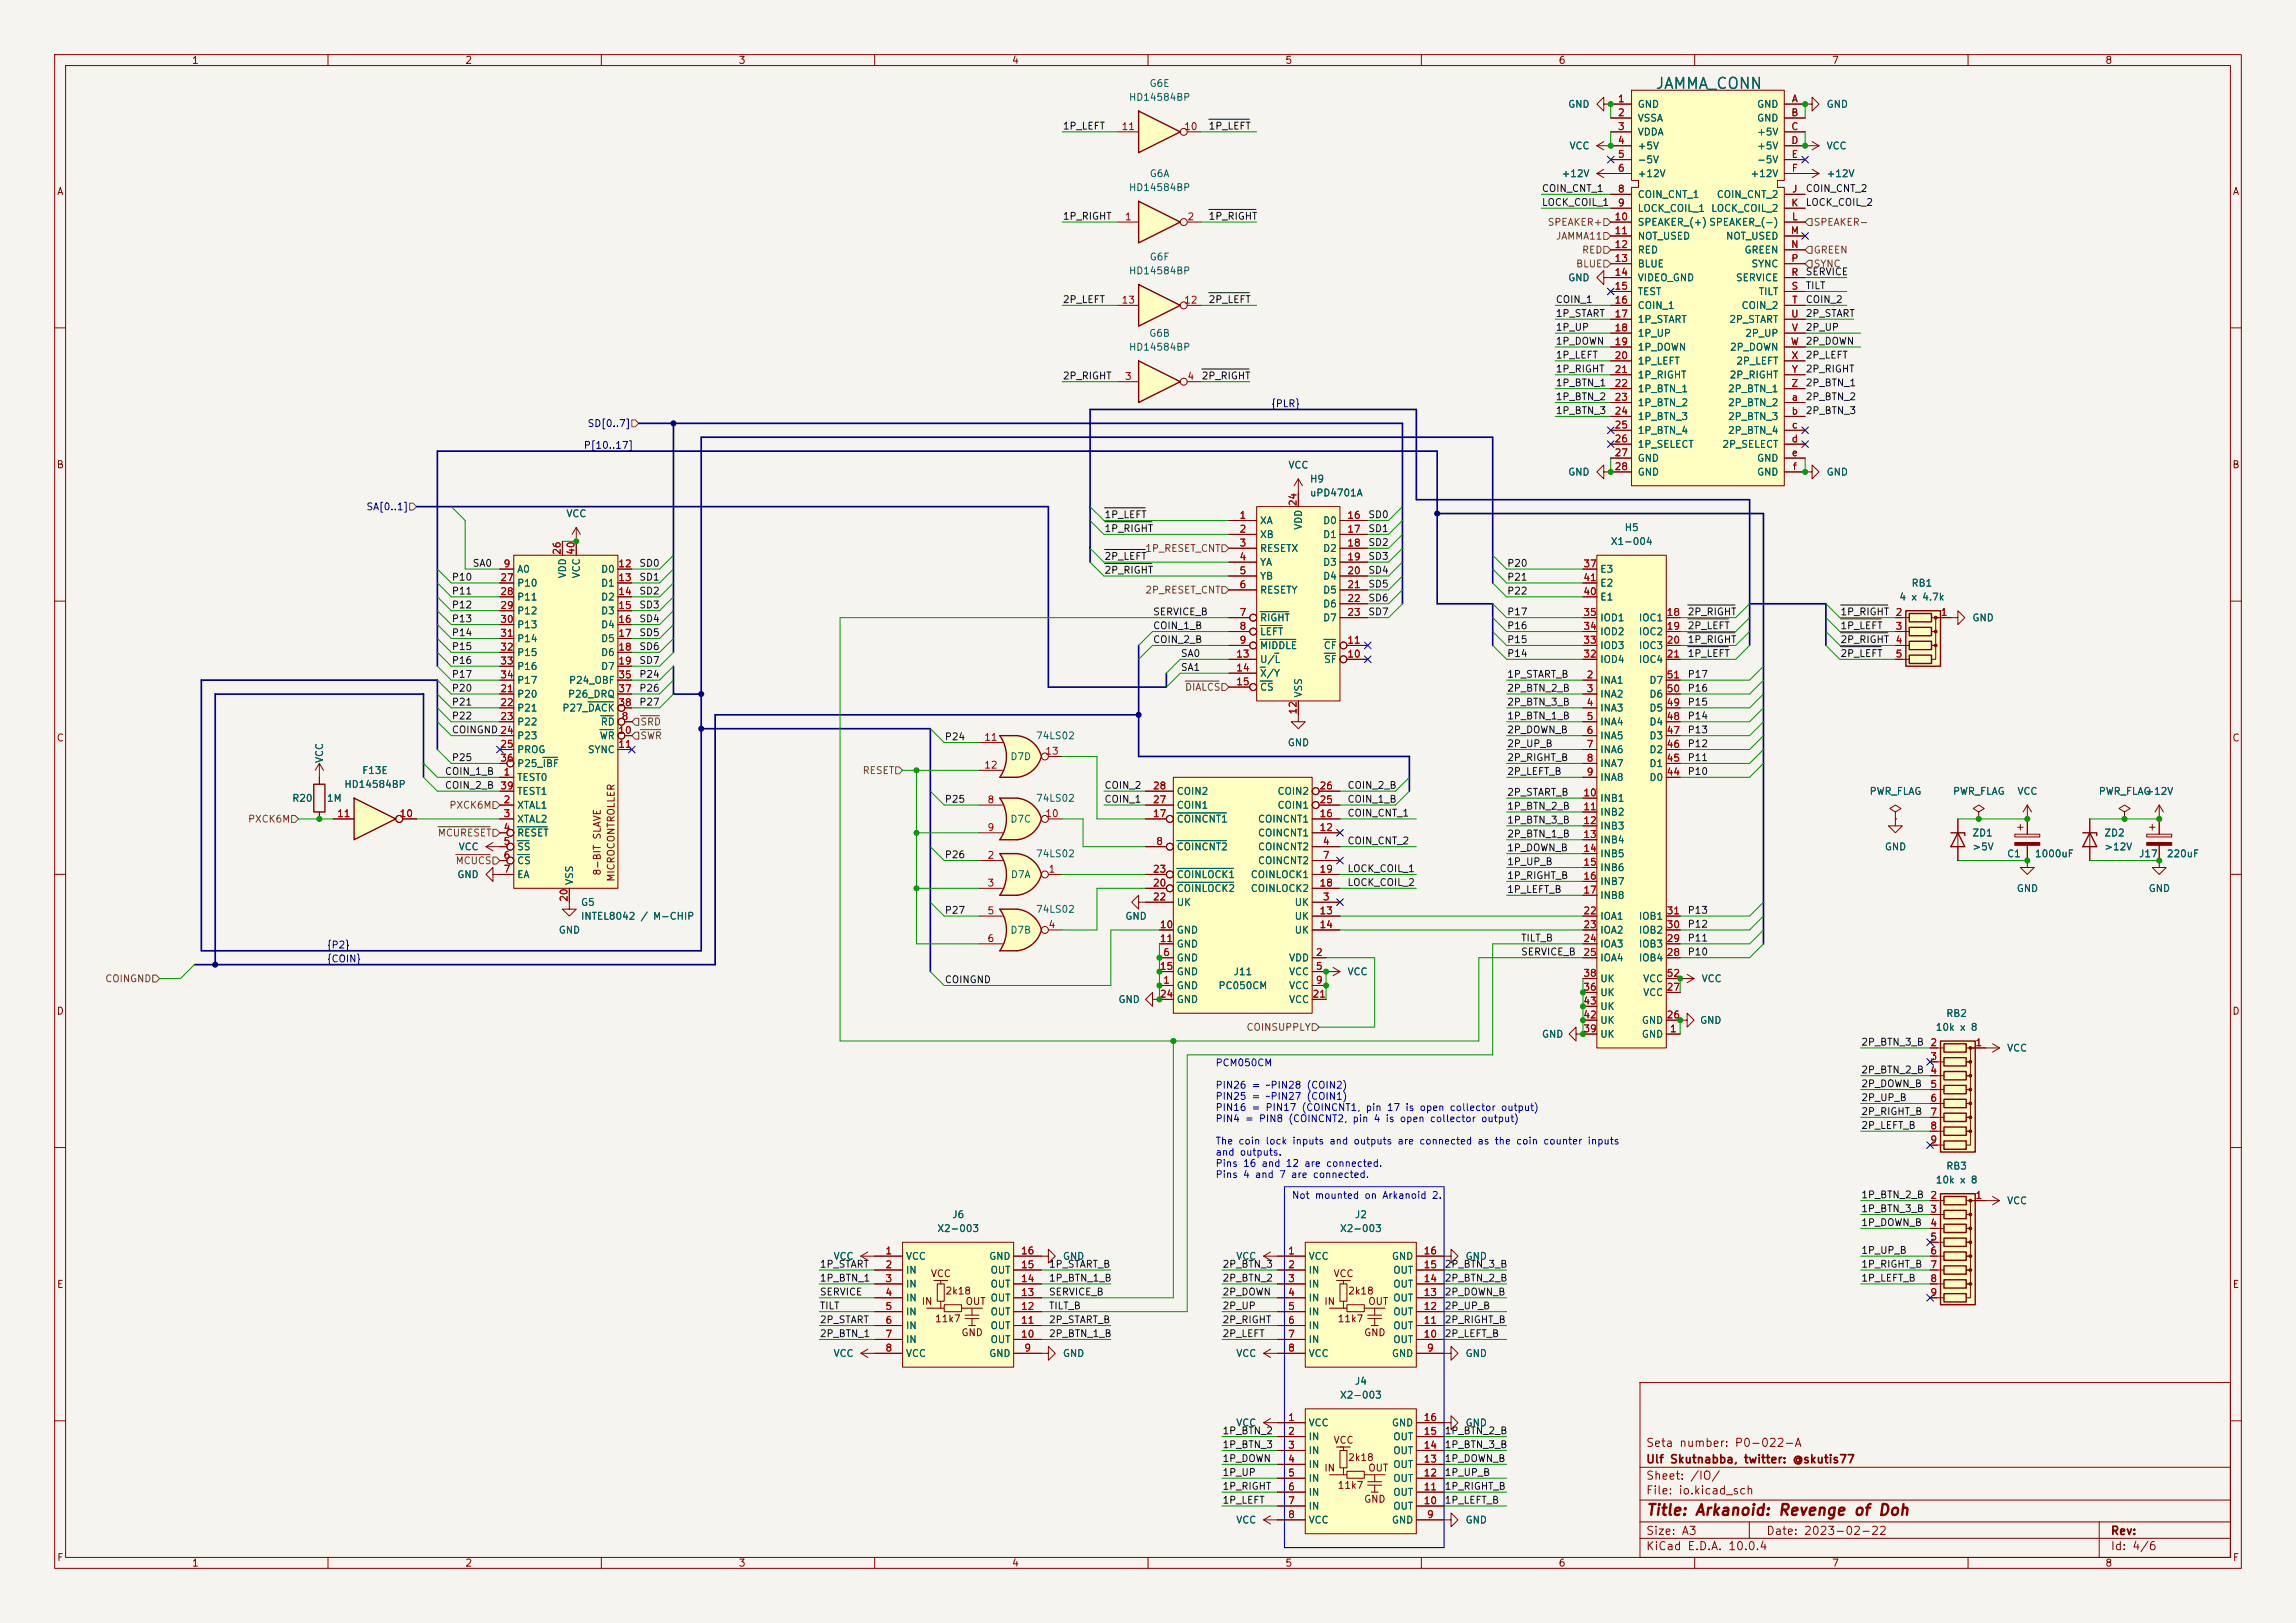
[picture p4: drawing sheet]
<svg xmlns="http://www.w3.org/2000/svg" width="420mm" height="297mm" viewBox="0 0 420 297" stroke-linecap="round" stroke-linejoin="round" font-family="sans-serif">
<defs><g id="words">
<text font-size="2" fill="#006464" x="302.7" y="16.8">JAMMA_CONN</text>
<text font-size="2" fill="#840000" x="301" y="277.8">Title: Arkanoid: Revenge of Doh</text>
<g font-size="1.5" fill="#840000">
<text x="301" y="268.1">Ulf Skutnabba, twitter: @skutis77</text>
<text x="301" y="265.1">Seta number: P0-022-A</text>
<text x="301" y="273.8">File: io.kicad_sch</text>
<text x="301" y="271.1">Sheet: /IO/</text>
<text x="301" y="281.2">Size: A3</text>
<text x="323" y="281.2">Date: 2023-02-22</text>
<text x="386" y="281.2">Rev:</text>
<text x="301" y="284">KiCad E.D.A. 10.0.4</text>
<text x="386" y="284">Id: 4/6</text>
</g>
<g font-size="1.3" fill="#840000">
<text x="35" y="12">1</text>
<text x="85" y="12">2</text>
<text x="135" y="12">3</text>
<text x="185" y="12">4</text>
<text x="235" y="12">5</text>
<text x="285" y="12">6</text>
<text x="335" y="12">7</text>
<text x="385" y="12">8</text>
<text x="10.3" y="36">A</text>
<text x="408.3" y="36">A</text>
<text x="10.3" y="86">B</text>
<text x="408.2" y="86">B</text>
<text x="10.3" y="136">C</text>
<text x="408.2" y="136">C</text>
<text x="110.2" y="160.3" transform="rotate(-90 110.2 160.3)">8-BIT SLAVE</text>
<text x="112.7" y="161.5" transform="rotate(-90 112.7 161.5)">MICROCONTROLLER</text>
<text x="10.3" y="186">D</text>
<text x="408.2" y="186">D</text>
<text x="10.3" y="236">E</text>
<text x="168.5" y="239.1">IN</text>
<text x="170.2" y="234">VCC</text>
<text x="172.8" y="237.2">2k18</text>
<text x="176.5" y="239.1">OUT</text>
<text x="242.1" y="239.1">IN</text>
<text x="243.8" y="234">VCC</text>
<text x="246.5" y="237.2">2k18</text>
<text x="250.2" y="239.1">OUT</text>
<text x="408.3" y="236">E</text>
<text x="170.9" y="242.3">11k7</text>
<text x="175.8" y="244.8">GND</text>
<text x="244.6" y="242.3">11k7</text>
<text x="249.4" y="244.8">GND</text>
<text x="242.1" y="269.6">IN</text>
<text x="243.8" y="264.5">VCC</text>
<text x="246.5" y="267.7">2k18</text>
<text x="250.2" y="269.6">OUT</text>
<text x="244.6" y="272.8">11k7</text>
<text x="249.4" y="275.3">GND</text>
<text x="10.3" y="286">F</text>
<text x="35" y="287">1</text>
<text x="85" y="287">2</text>
<text x="135" y="287">3</text>
<text x="185" y="287">4</text>
<text x="235" y="287">5</text>
<text x="285" y="287">6</text>
<text x="335" y="287">7</text>
<text x="385" y="287">8</text>
<text x="408.3" y="286">F</text>
</g>
<g font-size="1.3" fill="#006464">
<text x="210.2" y="16.2">G6E</text>
<text x="206.4" y="18.8">HD14584BP</text>
<text x="286.7" y="20">GND</text>
<text x="299.5" y="20">GND</text>
<text x="299.5" y="22.6">VSSA</text>
<text x="321.3" y="20">GND</text>
<text x="321.3" y="22.6">GND</text>
<text x="334" y="20">GND</text>
<text x="287" y="27.6">VCC</text>
<text x="299.5" y="25.1">VDDA</text>
<text x="299.5" y="27.6">+5V</text>
<text x="321.3" y="25.1">+5V</text>
<text x="321.3" y="27.6">+5V</text>
<text x="334" y="27.6">VCC</text>
<text x="206.4" y="35.3">HD14584BP</text>
<text x="210.2" y="32.7">G6A</text>
<text x="285.5" y="32.7">+12V</text>
<text x="299.5" y="30.2">-5V</text>
<text x="299.5" y="32.7">+12V</text>
<text x="320.1" y="32.7">+12V</text>
<text x="321.3" y="30.2">-5V</text>
<text x="334" y="32.7">+12V</text>
<text x="299.5" y="36.5">COIN_CNT_1</text>
<text x="299.5" y="39.1">LOCK_COIL_1</text>
<text x="299.5" y="41.6">SPEAKER_(+) SPEAKER_(-)</text>
<text x="312.9" y="39.1">LOCK_COIL_2</text>
<text x="313.9" y="36.5">COIN_CNT_2</text>
<text x="210.2" y="48">G6F</text>
<text x="299.5" y="44.2">NOT_USED</text>
<text x="299.5" y="46.7">RED</text>
<text x="315.6" y="44.2">NOT_USED</text>
<text x="319" y="46.7">GREEN</text>
<text x="206.4" y="50.5">HD14584BP</text>
<text x="286.7" y="51.8">GND</text>
<text x="299.5" y="49.2">BLUE</text>
<text x="299.5" y="51.8">VIDEO_GND</text>
<text x="317.4" y="51.8">SERVICE</text>
<text x="320.3" y="49.2">SYNC</text>
<text x="299.5" y="54.3">TEST</text>
<text x="299.5" y="56.9">COIN_1</text>
<text x="299.5" y="59.4">1P_START</text>
<text x="316.2" y="59.4">2P_START</text>
<text x="318.5" y="56.9">COIN_2</text>
<text x="321.6" y="54.3">TILT</text>
<text x="206.4" y="64.5">HD14584BP</text>
<text x="210.1" y="61.9">G6B</text>
<text x="299.5" y="61.9">1P_UP</text>
<text x="299.5" y="64.5">1P_DOWN</text>
<text x="316.3" y="64.5">2P_DOWN</text>
<text x="319.1" y="61.9">2P_UP</text>
<text x="299.5" y="67">1P_LEFT</text>
<text x="299.5" y="69.6">1P_RIGHT</text>
<text x="316.3" y="69.6">2P_RIGHT</text>
<text x="317.5" y="67">2P_LEFT</text>
<text x="299.5" y="72.1">1P_BTN_1</text>
<text x="299.5" y="74.6">1P_BTN_2</text>
<text x="299.5" y="77.2">1P_BTN_3</text>
<text x="316" y="72.1">2P_BTN_1</text>
<text x="316" y="74.6">2P_BTN_2</text>
<text x="316" y="77.2">2P_BTN_3</text>
<text x="299.5" y="79.7">1P_BTN_4</text>
<text x="299.5" y="82.3">1P_SELECT</text>
<text x="315" y="82.3">2P_SELECT</text>
<text x="316" y="79.7">2P_BTN_4</text>
<text x="235.6" y="86.1">VCC</text>
<text x="239.5" y="88.6">H9</text>
<text x="286.7" y="87.3">GND</text>
<text x="299.5" y="84.8">GND</text>
<text x="299.5" y="87.3">GND</text>
<text x="321.3" y="84.8">GND</text>
<text x="321.3" y="87.3">GND</text>
<text x="334" y="87.3">GND</text>
<text x="103.5" y="95">VCC</text>
<text x="239.5" y="91.1">uPD4701A</text>
<text x="230.4" y="96.2">XA</text>
<text x="230.4" y="98.8">XB</text>
<text x="230.4" y="101.3">RESETX</text>
<text x="238.5" y="97" transform="rotate(-90 238.5 97)">VDD</text>
<text x="241.9" y="96.2">D0</text>
<text x="241.9" y="98.8">D1</text>
<text x="241.9" y="101.3">D2</text>
<text x="294.5" y="100">X1-004</text>
<text x="297.1" y="97.5">H5</text>
<text x="94.5" y="105.1">A0</text>
<text x="94.5" y="107.7">P10</text>
<text x="103.8" y="105.9" transform="rotate(-90 103.8 105.9)">VDD</text>
<text x="106.4" y="105.9" transform="rotate(-90 106.4 105.9)">VCC</text>
<text x="109.8" y="105.1">D0</text>
<text x="109.8" y="107.7">D1</text>
<text x="230.4" y="103.8">YA</text>
<text x="230.4" y="106.4">YB</text>
<text x="241.9" y="103.8">D3</text>
<text x="241.9" y="106.4">D4</text>
<text x="292.6" y="105.1">E3</text>
<text x="292.6" y="107.7">E2</text>
<text x="349.6" y="107.7">RB1</text>
<text x="94.5" y="110.2">P11</text>
<text x="94.5" y="112.7">P12</text>
<text x="109.8" y="110.2">D2</text>
<text x="109.8" y="112.7">D3</text>
<text x="230.4" y="108.9">RESETY</text>
<text x="241.9" y="108.9">D5</text>
<text x="241.9" y="111.5">D6</text>
<text x="292.6" y="110.2">E1</text>
<text x="347.3" y="110.2">4 x 4.7k</text>
<text x="94.5" y="115.3">P13</text>
<text x="94.5" y="117.8">P14</text>
<text x="109.8" y="115.3">D4</text>
<text x="109.8" y="117.8">D5</text>
<text x="230.4" y="114">RIGHT</text>
<text x="230.4" y="116.5">LEFT</text>
<text x="230.4" y="119.1">MIDDLE</text>
<text x="241.9" y="114">D7</text>
<text x="242" y="119.1">CF</text>
<text x="292.6" y="119.1">IOD3</text>
<text x="292.6" y="116.5">IOD2</text>
<text x="292.6" y="114">IOD1</text>
<text x="299.7" y="114">IOC1</text>
<text x="299.7" y="116.5">IOC2</text>
<text x="299.7" y="119.1">IOC3</text>
<text x="360.7" y="114">GND</text>
<text x="94.5" y="120.4">P15</text>
<text x="94.5" y="122.9">P16</text>
<text x="94.5" y="125.4">P17</text>
<text x="104" y="125.4">P24_OBF</text>
<text x="109.8" y="120.4">D6</text>
<text x="109.8" y="122.9">D7</text>
<text x="230.4" y="121.6">U/L</text>
<text x="230.4" y="124.2">X/Y</text>
<text x="242.1" y="121.6">SF</text>
<text x="292.6" y="125.4">INA1</text>
<text x="292.6" y="121.6">IOD4</text>
<text x="299.7" y="121.6">IOC4</text>
<text x="301.6" y="125.4">D7</text>
<text x="94.5" y="128">P20</text>
<text x="94.5" y="130.5">P21</text>
<text x="102.8" y="130.5">P27_DACK</text>
<text x="103.8" y="128">P26_DRQ</text>
<text x="230.4" y="126.7">CS</text>
<text x="238.5" y="127.8" transform="rotate(-90 238.5 127.8)">VSS</text>
<text x="292.6" y="128">INA2</text>
<text x="292.6" y="130.5">INA3</text>
<text x="301.6" y="130.5">D5</text>
<text x="301.6" y="128">D6</text>
<text x="94.5" y="133.1">P22</text>
<text x="94.5" y="135.6">P23</text>
<text x="109.6" y="135.6">WR</text>
<text x="109.8" y="133.1">RD</text>
<text x="189.4" y="135.6">74LS02</text>
<text x="235.5" y="136.9">GND</text>
<text x="292.6" y="133.1">INA4</text>
<text x="292.6" y="135.6">INA5</text>
<text x="301.6" y="135.6">D3</text>
<text x="301.6" y="133.1">D4</text>
<text x="59.4" y="139.7" transform="rotate(-90 59.4 139.7)">VCC</text>
<text x="66.2" y="141.9">F13E</text>
<text x="94.5" y="143.2">TEST0</text>
<text x="94.5" y="138.1">PROG</text>
<text x="94.5" y="140.7">P25_IBF</text>
<text x="107.4" y="138.1">SYNC</text>
<text x="184.7" y="139.4">D7D</text>
<text x="292.6" y="138.1">INA6</text>
<text x="292.6" y="140.7">INA7</text>
<text x="292.6" y="143.2">INA8</text>
<text x="301.6" y="143.2">D0</text>
<text x="301.6" y="140.7">D1</text>
<text x="301.6" y="138.1">D2</text>
<text x="53.3" y="147">R20</text>
<text x="59.7" y="147">1M</text>
<text x="62.9" y="144.5">HD14584BP</text>
<text x="94.5" y="148.3">XTAL1</text>
<text x="94.5" y="145.8">TEST1</text>
<text x="189.4" y="147">74LS02</text>
<text x="215.1" y="148.3">COIN1</text>
<text x="215.1" y="145.8">COIN2</text>
<text x="233.6" y="148.3">COIN1</text>
<text x="233.6" y="145.8">COIN2</text>
<text x="292.6" y="147">INB1</text>
<text x="292.6" y="149.6">INB2</text>
<text x="341.9" y="145.8">PWR_FLAG</text>
<text x="357.1" y="145.8">PWR_FLAG</text>
<text x="368.9" y="145.8">VCC</text>
<text x="383.8" y="145.8">PWR_FLAG</text>
<text x="392.3" y="145.8">+12V</text>
<text x="83.8" y="155.9">VCC</text>
<text x="94.5" y="150.8">XTAL2</text>
<text x="94.5" y="153.4">RESET</text>
<text x="94.5" y="155.9">SS</text>
<text x="184.7" y="150.8">D7C</text>
<text x="215.1" y="155.9">COINCNT2</text>
<text x="215.1" y="150.8">COINCNT1</text>
<text x="230" y="155.9">COINCNT2</text>
<text x="230" y="153.4">COINCNT1</text>
<text x="230" y="150.8">COINCNT1</text>
<text x="292.6" y="152.1">INB3</text>
<text x="292.6" y="154.6">INB4</text>
<text x="344.7" y="155.9">GND</text>
<text x="360.7" y="155.9">&gt;5V</text>
<text x="360.7" y="153.4">ZD1</text>
<text x="384.8" y="153.4">ZD2</text>
<text x="384.8" y="155.9">&gt;12V</text>
<text x="83.5" y="161">GND</text>
<text x="94.5" y="158.5">CS</text>
<text x="94.5" y="161">EA</text>
<text x="184.8" y="161">D7A</text>
<text x="189.4" y="157.2">74LS02</text>
<text x="215.1" y="161">COINLOCK1</text>
<text x="228.7" y="161">COINLOCK1</text>
<text x="230" y="158.5">COINCNT2</text>
<text x="292.6" y="157.2">INB5</text>
<text x="292.6" y="159.7">INB6</text>
<text x="367" y="157.2">C1</text>
<text x="372.1" y="157.2">1000uF</text>
<text x="391.2" y="157.2">J17</text>
<text x="396.2" y="157.2">220uF</text>
<text x="105.1" y="162.1" transform="rotate(-90 105.1 162.1)">VSS</text>
<text x="106.2" y="166.1">G5</text>
<text x="189.4" y="167.3">74LS02</text>
<text x="215.1" y="163.5">COINLOCK2</text>
<text x="215.1" y="166.1">UK</text>
<text x="228.7" y="163.5">COINLOCK2</text>
<text x="236.7" y="166.1">UK</text>
<text x="292.6" y="162.3">INB7</text>
<text x="292.6" y="164.8">INB8</text>
<text x="368.8" y="163.5">GND</text>
<text x="392.9" y="163.5">GND</text>
<text x="102.1" y="171.2">GND</text>
<text x="106.2" y="168.6">INTEL8042 / M-CHIP</text>
<text x="184.7" y="171.2">D7B</text>
<text x="205.7" y="168.6">GND</text>
<text x="215.1" y="171.2">GND</text>
<text x="215.1" y="173.7">GND</text>
<text x="236.7" y="168.6">UK</text>
<text x="236.7" y="171.2">UK</text>
<text x="292.6" y="168.6">IOA1</text>
<text x="292.6" y="171.2">IOA2</text>
<text x="292.6" y="173.7">IOA3</text>
<text x="299.7" y="173.7">IOB3</text>
<text x="299.7" y="171.2">IOB2</text>
<text x="299.7" y="168.6">IOB1</text>
<text x="215.1" y="176.2">GND</text>
<text x="215.1" y="178.8">GND</text>
<text x="225.5" y="178.8">J11</text>
<text x="235.7" y="176.2">VDD</text>
<text x="235.7" y="178.8">VCC</text>
<text x="246.4" y="178.8">VCC</text>
<text x="292.6" y="176.2">IOA4</text>
<text x="299.7" y="176.2">IOB4</text>
<text x="204.5" y="183.9">GND</text>
<text x="215.1" y="181.3">GND</text>
<text x="215.1" y="183.9">GND</text>
<text x="222.8" y="181.3">PC050CM</text>
<text x="235.7" y="181.3">VCC</text>
<text x="235.7" y="183.9">VCC</text>
<text x="292.6" y="182.6">UK</text>
<text x="292.6" y="180">UK</text>
<text x="292.6" y="185.1">UK</text>
<text x="300.5" y="182.6">VCC</text>
<text x="300.5" y="180">VCC</text>
<text x="311.2" y="180">VCC</text>
<text x="281.9" y="190.2">GND</text>
<text x="292.6" y="190.2">UK</text>
<text x="292.6" y="187.7">UK</text>
<text x="300.2" y="190.2">GND</text>
<text x="300.2" y="187.7">GND</text>
<text x="310.9" y="187.7">GND</text>
<text x="354" y="188.9">10k x 8</text>
<text x="355.9" y="186.4">RB2</text>
<text x="367" y="192.7">VCC</text>
<text x="355.9" y="214.3">RB3</text>
<text x="354" y="216.9">10k x 8</text>
<text x="367" y="220.7">VCC</text>
<text x="171.3" y="225.8">X2-003</text>
<text x="174.1" y="223.2">J6</text>
<text x="245" y="225.8">X2-003</text>
<text x="247.7" y="223.2">J2</text>
<text x="152.4" y="230.8">VCC</text>
<text x="165.6" y="230.8">VCC</text>
<text x="165.6" y="233.4">IN</text>
<text x="180.8" y="230.8">GND</text>
<text x="181.1" y="233.4">OUT</text>
<text x="194.3" y="230.8">GND</text>
<text x="226" y="230.8">VCC</text>
<text x="239.3" y="230.8">VCC</text>
<text x="239.3" y="233.4">IN</text>
<text x="254.5" y="230.8">GND</text>
<text x="254.7" y="233.4">OUT</text>
<text x="268" y="230.8">GND</text>
<text x="165.6" y="235.9">IN</text>
<text x="165.6" y="238.5">IN</text>
<text x="181.1" y="238.5">OUT</text>
<text x="181.1" y="235.9">OUT</text>
<text x="239.3" y="235.9">IN</text>
<text x="239.3" y="238.5">IN</text>
<text x="254.7" y="238.5">OUT</text>
<text x="254.7" y="235.9">OUT</text>
<text x="165.6" y="241">IN</text>
<text x="165.6" y="243.5">IN</text>
<text x="181.1" y="243.5">OUT</text>
<text x="181.1" y="241">OUT</text>
<text x="239.3" y="241">IN</text>
<text x="239.3" y="243.5">IN</text>
<text x="254.7" y="243.5">OUT</text>
<text x="254.7" y="241">OUT</text>
<text x="152.4" y="248.6">VCC</text>
<text x="165.6" y="246.1">IN</text>
<text x="165.6" y="248.6">VCC</text>
<text x="180.8" y="248.6">GND</text>
<text x="181.1" y="246.1">OUT</text>
<text x="194.3" y="248.6">GND</text>
<text x="226" y="248.6">VCC</text>
<text x="239.3" y="246.1">IN</text>
<text x="239.3" y="248.6">VCC</text>
<text x="254.5" y="248.6">GND</text>
<text x="254.7" y="246.1">OUT</text>
<text x="268" y="248.6">GND</text>
<text x="245" y="256.2">X2-003</text>
<text x="247.7" y="253.7">J4</text>
<text x="226" y="261.3">VCC</text>
<text x="239.3" y="261.3">VCC</text>
<text x="239.3" y="263.9">IN</text>
<text x="254.5" y="261.3">GND</text>
<text x="254.7" y="263.9">OUT</text>
<text x="268" y="261.3">GND</text>
<text x="239.3" y="266.4">IN</text>
<text x="239.3" y="268.9">IN</text>
<text x="254.7" y="268.9">OUT</text>
<text x="254.7" y="266.4">OUT</text>
<text x="239.3" y="271.5">IN</text>
<text x="239.3" y="274">IN</text>
<text x="254.7" y="274">OUT</text>
<text x="254.7" y="271.5">OUT</text>
<text x="226" y="279.1">VCC</text>
<text x="239.3" y="276.6">IN</text>
<text x="239.3" y="279.1">VCC</text>
<text x="254.5" y="279.1">GND</text>
<text x="254.7" y="276.6">OUT</text>
<text x="268" y="279.1">GND</text>
</g>
<g font-size="1.3" fill="#a90000">
<text x="295.8" y="19">1</text>
<text x="295.8" y="21.6">2</text>
<text x="327.6" y="21.6">B</text>
<text x="327.6" y="19">A</text>
<text x="205.1" y="24.1">11</text>
<text x="216.5" y="24.1">10</text>
<text x="295.8" y="24.1">3</text>
<text x="295.8" y="26.6">4</text>
<text x="295.8" y="29.2">5</text>
<text x="327.6" y="24.1">C</text>
<text x="327.6" y="26.6">D</text>
<text x="327.6" y="29.2">E</text>
<text x="295.8" y="31.7">6</text>
<text x="295.8" y="35.5">8</text>
<text x="327.6" y="31.7">F</text>
<text x="327.7" y="35.5">J</text>
<text x="205.7" y="40.6">1</text>
<text x="217.1" y="40.6">2</text>
<text x="295.2" y="40.6">10</text>
<text x="295.8" y="38.1">9</text>
<text x="327.6" y="38.1">K</text>
<text x="327.7" y="40.6">L</text>
<text x="295.2" y="43.2">11</text>
<text x="295.2" y="45.7">12</text>
<text x="327.5" y="43.2">M</text>
<text x="327.5" y="45.7">N</text>
<text x="295.2" y="48.2">13</text>
<text x="295.2" y="50.8">14</text>
<text x="295.2" y="53.3">15</text>
<text x="327.6" y="48.2">P</text>
<text x="327.6" y="50.8">R</text>
<text x="327.6" y="53.3">S</text>
<text x="205.1" y="55.9">13</text>
<text x="216.5" y="55.9">12</text>
<text x="295.2" y="55.9">16</text>
<text x="295.2" y="58.4">17</text>
<text x="327.5" y="58.4">U</text>
<text x="327.7" y="55.9">T</text>
<text x="295.2" y="60.9">18</text>
<text x="295.2" y="63.5">19</text>
<text x="327.5" y="63.5">W</text>
<text x="327.6" y="60.9">V</text>
<text x="205.7" y="69.8">3</text>
<text x="217.1" y="69.8">4</text>
<text x="295.2" y="66">20</text>
<text x="295.2" y="68.6">21</text>
<text x="295.2" y="71.1">22</text>
<text x="327.6" y="66">X</text>
<text x="327.6" y="71.1">Z</text>
<text x="327.6" y="68.6">Y</text>
<text x="295.2" y="73.6">23</text>
<text x="295.2" y="76.2">24</text>
<text x="327.6" y="73.6">a</text>
<text x="327.6" y="76.2">b</text>
<text x="295.2" y="78.7">25</text>
<text x="295.2" y="81.3">26</text>
<text x="295.2" y="83.8">27</text>
<text x="327.6" y="81.3">d</text>
<text x="327.6" y="78.7">c</text>
<text x="327.6" y="83.8">e</text>
<text x="295.2" y="86.3">28</text>
<text x="327.8" y="86.3">f</text>
<text x="226.6" y="95.2">1</text>
<text x="237.5" y="92.8" transform="rotate(-90 237.5 92.8)">24</text>
<text x="246.3" y="95.2">16</text>
<text x="102.8" y="101.6" transform="rotate(-90 102.8 101.6)">26</text>
<text x="105.4" y="101.6" transform="rotate(-90 105.4 101.6)">40</text>
<text x="226.6" y="97.8">2</text>
<text x="226.6" y="100.3">3</text>
<text x="246.3" y="97.8">17</text>
<text x="246.3" y="100.3">18</text>
<text x="91.4" y="106.7">27</text>
<text x="92" y="104.1">9</text>
<text x="113" y="104.1">12</text>
<text x="113" y="106.7">13</text>
<text x="226.6" y="102.8">4</text>
<text x="226.6" y="105.4">5</text>
<text x="226.6" y="107.9">6</text>
<text x="246.3" y="102.8">19</text>
<text x="246.3" y="105.4">20</text>
<text x="246.3" y="107.9">21</text>
<text x="289.5" y="104.1">37</text>
<text x="289.5" y="106.7">41</text>
<text x="91.4" y="109.2">28</text>
<text x="91.4" y="111.7">29</text>
<text x="113" y="109.2">14</text>
<text x="113" y="111.7">15</text>
<text x="226.6" y="113">7</text>
<text x="246.3" y="110.5">22</text>
<text x="246.3" y="113">23</text>
<text x="289.5" y="113">35</text>
<text x="289.5" y="109.2">40</text>
<text x="304.8" y="113">18</text>
<text x="346.6" y="113">2</text>
<text x="354.9" y="113">1</text>
<text x="91.4" y="114.3">30</text>
<text x="91.4" y="116.8">31</text>
<text x="91.4" y="119.4">32</text>
<text x="113" y="114.3">16</text>
<text x="113" y="116.8">17</text>
<text x="113" y="119.4">18</text>
<text x="226.6" y="115.5">8</text>
<text x="226.6" y="118.1">9</text>
<text x="246.3" y="118.1">11</text>
<text x="289.5" y="118.1">33</text>
<text x="289.5" y="115.5">34</text>
<text x="304.8" y="115.5">19</text>
<text x="304.8" y="118.1">20</text>
<text x="346.6" y="115.5">3</text>
<text x="346.6" y="118.1">4</text>
<text x="91.4" y="121.9">33</text>
<text x="91.4" y="124.4">34</text>
<text x="113" y="121.9">19</text>
<text x="113" y="124.4">35</text>
<text x="226" y="120.6">13</text>
<text x="226" y="123.2">14</text>
<text x="226" y="125.7">15</text>
<text x="246.3" y="120.6">10</text>
<text x="289.5" y="120.6">32</text>
<text x="290.1" y="124.4">2</text>
<text x="304.8" y="120.6">21</text>
<text x="304.8" y="124.4">51</text>
<text x="346.6" y="120.6">5</text>
<text x="91.4" y="127">21</text>
<text x="91.4" y="129.5">22</text>
<text x="113" y="127">37</text>
<text x="113" y="129.5">38</text>
<text x="237.5" y="130.9" transform="rotate(-90 237.5 130.9)">12</text>
<text x="290.1" y="127">3</text>
<text x="290.1" y="129.5">4</text>
<text x="304.8" y="129.5">49</text>
<text x="304.8" y="127">50</text>
<text x="91.4" y="132.1">23</text>
<text x="91.4" y="137.1">25</text>
<text x="91.4" y="134.6">24</text>
<text x="113" y="134.6">10</text>
<text x="113" y="137.1">11</text>
<text x="113.6" y="132.1">8</text>
<text x="179.9" y="135.9">11</text>
<text x="290.1" y="132.1">5</text>
<text x="290.1" y="134.6">6</text>
<text x="290.1" y="137.1">7</text>
<text x="304.8" y="137.1">46</text>
<text x="304.8" y="134.6">47</text>
<text x="304.8" y="132.1">48</text>
<text x="91.4" y="139.7">36</text>
<text x="92" y="142.2">1</text>
<text x="179.9" y="140.9">12</text>
<text x="191.1" y="138.4">13</text>
<text x="290.1" y="139.7">8</text>
<text x="290.1" y="142.2">9</text>
<text x="304.8" y="142.2">44</text>
<text x="304.8" y="139.7">45</text>
<text x="61.6" y="149.8">11</text>
<text x="73" y="149.8">10</text>
<text x="91.4" y="144.8">39</text>
<text x="92" y="147.3">2</text>
<text x="92" y="149.8">3</text>
<text x="180.5" y="147.3">8</text>
<text x="191.1" y="149.8">10</text>
<text x="210.8" y="149.8">17</text>
<text x="210.8" y="147.3">27</text>
<text x="210.8" y="144.8">28</text>
<text x="241.3" y="149.8">16</text>
<text x="241.3" y="147.3">25</text>
<text x="241.3" y="144.8">26</text>
<text x="289.5" y="146">10</text>
<text x="289.5" y="148.6">11</text>
<text x="92" y="152.4">4</text>
<text x="92" y="154.9">5</text>
<text x="180.5" y="152.4">9</text>
<text x="211.4" y="154.9">8</text>
<text x="241.3" y="152.4">12</text>
<text x="241.9" y="154.9">4</text>
<text x="289.5" y="151.1">12</text>
<text x="289.5" y="153.6">13</text>
<text x="92" y="157.5">6</text>
<text x="92" y="160">7</text>
<text x="180.5" y="157.5">2</text>
<text x="191.7" y="160">1</text>
<text x="210.8" y="160">23</text>
<text x="241.3" y="160">19</text>
<text x="241.9" y="157.5">7</text>
<text x="289.5" y="156.2">14</text>
<text x="289.5" y="158.7">15</text>
<text x="289.5" y="161.3">16</text>
<text x="104.1" y="165.1" transform="rotate(-90 104.1 165.1)">20</text>
<text x="180.5" y="162.5">3</text>
<text x="180.5" y="167.6">5</text>
<text x="210.8" y="162.5">20</text>
<text x="210.8" y="165.1">22</text>
<text x="241.3" y="167.6">13</text>
<text x="241.3" y="162.5">18</text>
<text x="241.9" y="165.1">3</text>
<text x="289.5" y="163.8">17</text>
<text x="289.5" y="167.6">22</text>
<text x="304.8" y="167.6">31</text>
<text x="180.5" y="172.7">6</text>
<text x="191.7" y="170.2">4</text>
<text x="212" y="170.2">10</text>
<text x="212" y="172.7">11</text>
<text x="241.3" y="170.2">14</text>
<text x="289.5" y="170.2">23</text>
<text x="289.5" y="172.7">24</text>
<text x="304.8" y="172.7">29</text>
<text x="304.8" y="170.2">30</text>
<text x="212" y="177.8">15</text>
<text x="212.7" y="175.2">6</text>
<text x="240.6" y="175.2">2</text>
<text x="240.6" y="177.8">5</text>
<text x="289.5" y="175.2">25</text>
<text x="289.5" y="179">38</text>
<text x="304.8" y="175.2">28</text>
<text x="304.8" y="179">52</text>
<text x="212" y="182.9">24</text>
<text x="212.7" y="180.3">1</text>
<text x="240" y="182.9">21</text>
<text x="240.6" y="180.3">9</text>
<text x="289.5" y="181.6">36</text>
<text x="289.5" y="184.1">43</text>
<text x="304.8" y="181.6">27</text>
<text x="289.5" y="189.2">39</text>
<text x="289.5" y="186.7">42</text>
<text x="304.8" y="186.7">26</text>
<text x="305.4" y="189.2">1</text>
<text x="353" y="191.7">2</text>
<text x="361.2" y="191.7">1</text>
<text x="353" y="194.3">3</text>
<text x="353" y="196.8">4</text>
<text x="353" y="199.4">5</text>
<text x="353" y="201.9">6</text>
<text x="353" y="204.4">7</text>
<text x="353" y="207">8</text>
<text x="353" y="209.5">9</text>
<text x="353" y="219.7">2</text>
<text x="361.2" y="219.7">1</text>
<text x="353" y="222.2">3</text>
<text x="353" y="224.8">4</text>
<text x="353" y="227.3">5</text>
<text x="161.9" y="229.8">1</text>
<text x="161.9" y="232.4">2</text>
<text x="186.6" y="232.4">15</text>
<text x="186.6" y="229.8">16</text>
<text x="235.5" y="229.8">1</text>
<text x="235.5" y="232.4">2</text>
<text x="260.3" y="232.4">15</text>
<text x="260.3" y="229.8">16</text>
<text x="353" y="229.8">6</text>
<text x="353" y="232.4">7</text>
<text x="161.9" y="234.9">3</text>
<text x="161.9" y="237.5">4</text>
<text x="186.6" y="237.5">13</text>
<text x="186.6" y="234.9">14</text>
<text x="235.5" y="234.9">3</text>
<text x="235.5" y="237.5">4</text>
<text x="260.3" y="237.5">13</text>
<text x="260.3" y="234.9">14</text>
<text x="353" y="234.9">8</text>
<text x="353" y="237.5">9</text>
<text x="161.9" y="240">5</text>
<text x="161.9" y="242.5">6</text>
<text x="161.9" y="245.1">7</text>
<text x="186.6" y="245.1">10</text>
<text x="186.6" y="242.5">11</text>
<text x="186.6" y="240">12</text>
<text x="235.5" y="240">5</text>
<text x="235.5" y="242.5">6</text>
<text x="235.5" y="245.1">7</text>
<text x="260.3" y="245.1">10</text>
<text x="260.3" y="242.5">11</text>
<text x="260.3" y="240">12</text>
<text x="161.9" y="247.6">8</text>
<text x="187.3" y="247.6">9</text>
<text x="235.5" y="247.6">8</text>
<text x="260.9" y="247.6">9</text>
<text x="235.5" y="260.3">1</text>
<text x="235.5" y="262.9">2</text>
<text x="260.3" y="262.9">15</text>
<text x="260.3" y="260.3">16</text>
<text x="235.5" y="265.4">3</text>
<text x="235.5" y="267.9">4</text>
<text x="260.3" y="267.9">13</text>
<text x="260.3" y="265.4">14</text>
<text x="235.5" y="270.5">5</text>
<text x="235.5" y="273">6</text>
<text x="235.5" y="275.6">7</text>
<text x="260.3" y="275.6">10</text>
<text x="260.3" y="273">11</text>
<text x="260.3" y="270.5">12</text>
<text x="235.5" y="278.1">8</text>
<text x="260.9" y="278.1">9</text>
</g>
<g font-size="1.3" fill="#0f0f0f">
<text x="194.3" y="24">1P_LEFT</text>
<text x="221" y="24">1P_LEFT</text>
<text x="281.9" y="35.4">COIN_CNT_1</text>
<text x="330.2" y="35.4">COIN_CNT_2</text>
<text x="194.3" y="40.5">1P_RIGHT</text>
<text x="221" y="40.5">1P_RIGHT</text>
<text x="281.9" y="38">LOCK_COIL_1</text>
<text x="330.2" y="38">LOCK_COIL_2</text>
<text x="330.2" y="53.2">TILT</text>
<text x="330.2" y="50.7">SERVICE</text>
<text x="194.3" y="55.8">2P_LEFT</text>
<text x="221" y="55.8">2P_LEFT</text>
<text x="284.5" y="58.3">1P_START</text>
<text x="284.5" y="55.8">COIN_1</text>
<text x="330.2" y="55.8">COIN_2</text>
<text x="330.2" y="58.3">2P_START</text>
<text x="284.5" y="65.9">1P_LEFT</text>
<text x="284.5" y="63.4">1P_DOWN</text>
<text x="284.5" y="60.8">1P_UP</text>
<text x="330.2" y="65.9">2P_LEFT</text>
<text x="330.2" y="60.8">2P_UP</text>
<text x="330.2" y="63.4">2P_DOWN</text>
<text x="194.3" y="69.7">2P_RIGHT</text>
<text x="219.7" y="69.7">2P_RIGHT</text>
<text x="284.5" y="68.5">1P_RIGHT</text>
<text x="284.5" y="71">1P_BTN_1</text>
<text x="330.2" y="68.5">2P_RIGHT</text>
<text x="330.2" y="71">2P_BTN_1</text>
<text x="284.5" y="76.1">1P_BTN_3</text>
<text x="284.5" y="73.5">1P_BTN_2</text>
<text x="330.2" y="73.5">2P_BTN_2</text>
<text x="330.2" y="76.1">2P_BTN_3</text>
<text x="201.9" y="95.1">1P_LEFT</text>
<text x="250.2" y="95.1">SD0</text>
<text x="201.9" y="97.7">1P_RIGHT</text>
<text x="250.2" y="100.2">SD2</text>
<text x="250.2" y="97.7">SD1</text>
<text x="82.5" y="106.6">P10</text>
<text x="86.4" y="104">SA0</text>
<text x="116.8" y="106.6">SD1</text>
<text x="116.8" y="104">SD0</text>
<text x="201.9" y="105.3">2P_RIGHT</text>
<text x="201.9" y="102.7">2P_LEFT</text>
<text x="250.2" y="102.7">SD3</text>
<text x="250.2" y="105.3">SD4</text>
<text x="250.2" y="107.8">SD5</text>
<text x="275.6" y="106.6">P21</text>
<text x="275.6" y="104">P20</text>
<text x="82.5" y="109.1">P11</text>
<text x="82.5" y="111.6">P12</text>
<text x="116.8" y="109.1">SD2</text>
<text x="116.8" y="111.6">SD3</text>
<text x="210.8" y="112.9">SERVICE_B</text>
<text x="250.2" y="112.9">SD7</text>
<text x="250.2" y="110.4">SD6</text>
<text x="275.6" y="109.1">P22</text>
<text x="275.6" y="112.9">P17</text>
<text x="308.6" y="112.9">2P_RIGHT</text>
<text x="336.5" y="112.9">1P_RIGHT</text>
<text x="82.5" y="114.2">P13</text>
<text x="82.5" y="119.3">P15</text>
<text x="82.5" y="116.7">P14</text>
<text x="116.8" y="116.7">SD5</text>
<text x="116.8" y="119.3">SD6</text>
<text x="116.8" y="114.2">SD4</text>
<text x="210.8" y="115.4">COIN_1_B</text>
<text x="210.8" y="118">COIN_2_B</text>
<text x="275.6" y="115.4">P16</text>
<text x="275.6" y="118">P15</text>
<text x="308.6" y="118">1P_RIGHT</text>
<text x="308.6" y="115.4">2P_LEFT</text>
<text x="336.5" y="115.4">1P_LEFT</text>
<text x="336.5" y="118">2P_RIGHT</text>
<text x="82.5" y="121.8">P16</text>
<text x="82.5" y="124.3">P17</text>
<text x="116.8" y="121.8">SD7</text>
<text x="116.8" y="124.3">P24</text>
<text x="215.9" y="123.1">SA1</text>
<text x="215.9" y="120.5">SA0</text>
<text x="275.6" y="124.3">1P_START_B</text>
<text x="275.6" y="120.5">P14</text>
<text x="308.6" y="120.5">1P_LEFT</text>
<text x="308.6" y="124.3">P17</text>
<text x="336.5" y="120.5">2P_LEFT</text>
<text x="82.5" y="132">P22</text>
<text x="82.5" y="129.4">P21</text>
<text x="82.5" y="126.9">P20</text>
<text x="116.8" y="126.9">P26</text>
<text x="116.8" y="129.4">P27</text>
<text x="275.6" y="129.4">2P_BTN_3_B</text>
<text x="275.6" y="132">1P_BTN_1_B</text>
<text x="275.6" y="126.9">2P_BTN_2_B</text>
<text x="308.6" y="129.4">P15</text>
<text x="308.6" y="132">P14</text>
<text x="308.6" y="126.9">P16</text>
<text x="82.5" y="134.5">COINGND 24</text>
<text x="172.7" y="135.8">P24</text>
<text x="275.6" y="137">2P_UP_B</text>
<text x="275.6" y="134.5">2P_DOWN_B</text>
<text x="308.6" y="137">P12</text>
<text x="308.6" y="134.5">P13</text>
<text x="81.3" y="142.1">COIN_1_B</text>
<text x="82.5" y="139.6">P25</text>
<text x="275.6" y="142.1">2P_LEFT_B</text>
<text x="275.6" y="139.6">2P_RIGHT_B</text>
<text x="308.6" y="139.6">P11</text>
<text x="308.6" y="142.1">P10</text>
<text x="81.3" y="144.7">COIN_2_B</text>
<text x="172.7" y="147.2">P25</text>
<text x="201.9" y="147.2">COIN_1</text>
<text x="201.9" y="144.7">COIN_2</text>
<text x="246.4" y="149.7">COIN_CNT_1</text>
<text x="246.4" y="147.2">COIN_1_B</text>
<text x="246.4" y="144.7">COIN_2_B</text>
<text x="275.6" y="148.5">1P_BTN_2_B</text>
<text x="275.6" y="145.9">2P_START_B</text>
<text x="246.4" y="154.8">COIN_CNT_2</text>
<text x="275.6" y="153.5">2P_BTN_1_B</text>
<text x="275.6" y="151">1P_BTN_3_B</text>
<text x="172.7" y="157.4">P26</text>
<text x="246.4" y="159.9">LOCK_COIL_1</text>
<text x="275.6" y="156.1">1P_DOWN_B</text>
<text x="275.6" y="158.6">1P_UP_B</text>
<text x="275.6" y="161.2">1P_RIGHT_B</text>
<text x="172.7" y="167.5">P27</text>
<text x="246.4" y="162.4">LOCK_COIL_2</text>
<text x="275.6" y="163.7">1P_LEFT_B</text>
<text x="308.6" y="167.5">P13</text>
<text x="278.1" y="172.6">TILT_B</text>
<text x="308.6" y="172.6">P11</text>
<text x="308.6" y="170.1">P12</text>
<text x="278.1" y="175.1">SERVICE_B</text>
<text x="308.6" y="175.1">P10</text>
<text x="172.7" y="180.2">COINGND</text>
<text x="340.4" y="191.6">2P_BTN_3_B</text>
<text x="340.4" y="196.7">2P_BTN_2_B</text>
<text x="340.4" y="199.3">2P_DOWN_B</text>
<text x="340.4" y="201.8">2P_UP_B</text>
<text x="340.4" y="204.3">2P_RIGHT_B</text>
<text x="340.4" y="206.9">2P_LEFT_B</text>
<text x="340.4" y="219.6">1P_BTN_2_B</text>
<text x="340.4" y="222.1">1P_BTN_3_B</text>
<text x="340.4" y="224.7">1P_DOWN_B</text>
<text x="149.9" y="232.3">1P_START</text>
<text x="191.8" y="232.3">1P_START_B</text>
<text x="223.5" y="232.3">2P_BTN_3</text>
<text x="264.2" y="232.3">2P_BTN_3_B</text>
<text x="340.4" y="229.7">1P_UP_B</text>
<text x="340.4" y="232.3">1P_RIGHT_B</text>
<text x="149.9" y="239.9">TILT</text>
<text x="149.9" y="234.8">1P_BTN_1</text>
<text x="149.9" y="237.4">SERVICE</text>
<text x="191.8" y="239.9">TILT_B</text>
<text x="191.8" y="237.4">SERVICE_B</text>
<text x="191.8" y="234.8">1P_BTN_1_B</text>
<text x="223.5" y="234.8">2P_BTN_2</text>
<text x="223.5" y="237.4">2P_DOWN</text>
<text x="223.5" y="239.9">2P_UP</text>
<text x="264.2" y="234.8">2P_BTN_2_B</text>
<text x="264.2" y="237.4">2P_DOWN_B</text>
<text x="264.2" y="239.9">2P_UP_B</text>
<text x="340.4" y="234.8">1P_LEFT_B</text>
<text x="149.9" y="245">2P_BTN_1</text>
<text x="149.9" y="242.4">2P_START</text>
<text x="191.8" y="245">2P_BTN_1_B</text>
<text x="191.8" y="242.4">2P_START_B</text>
<text x="223.5" y="245">2P_LEFT</text>
<text x="223.5" y="242.4">2P_RIGHT</text>
<text x="264.2" y="242.4">2P_RIGHT_B</text>
<text x="264.2" y="245">2P_LEFT_B</text>
<text x="223.5" y="262.8">1P_BTN_2</text>
<text x="264.2" y="262.8">1P_BTN_2_B</text>
<text x="223.5" y="267.8">1P_DOWN</text>
<text x="223.5" y="265.3">1P_BTN_3</text>
<text x="264.2" y="265.3">1P_BTN_3_B</text>
<text x="264.2" y="267.8">1P_DOWN_B</text>
<text x="223.5" y="272.9">1P_RIGHT</text>
<text x="223.5" y="270.4">1P_UP</text>
<text x="223.5" y="275.5">1P_LEFT</text>
<text x="264.2" y="272.9">1P_RIGHT_B</text>
<text x="264.2" y="270.4">1P_UP_B</text>
<text x="264.2" y="275.5">1P_LEFT_B</text>
</g>
<g font-size="1.3" fill="#725600">
<text x="283" y="41.6">SPEAKER+</text>
<text x="331.7" y="41.6">SPEAKER-</text>
<text x="284.5" y="44.2">JAMMA11</text>
<text x="289.3" y="46.7">RED</text>
<text x="331.7" y="46.7">GREEN</text>
<text x="288.2" y="49.2">BLUE</text>
<text x="331.7" y="49.2">SYNC</text>
<text x="209.4" y="101.3">1P_RESET_CNT</text>
<text x="209.4" y="108.9">2P_RESET_CNT</text>
<text x="216.7" y="126.7">DIALCS</text>
<text x="117" y="135.6">SWR</text>
<text x="117" y="133.1">SRD</text>
<text x="157.7" y="141.9">RESET</text>
<text x="82.1" y="148.3">PXCK6M</text>
<text x="45.3" y="150.8">PXCK6M</text>
<text x="80" y="153.4">MCURESET</text>
<text x="83.2" y="158.5">MCUCS</text>
<text x="19.1" y="180">COINGND</text>
<text x="227.9" y="188.9">COINSUPPLY</text>
</g>
<g font-size="1.3" fill="#000084">
<text x="232.4" y="74.8">{PLR}</text>
<text x="106.7" y="82.4">P[10..17]</text>
<text x="107.4" y="78.4">SD[0..7]</text>
<text x="66.9" y="93.7">SA[0..1]</text>
<text x="59.7" y="173.9">{P2}</text>
<text x="59.7" y="176.4">{COIN}</text>
</g>
<g font-size="1.3" fill="#0000c2">
<text x="222.2" y="195.4">PCM050CM</text>
<text x="222.2" y="199.5">PIN26 = ~PIN28 (COIN2)</text>
<text x="222.2" y="201.6">PIN25 = ~PIN27 (COIN1)</text>
<text x="222.2" y="203.6">PIN16 = PIN17 (COINCNT1, pin 17 is open collector output)</text>
<text x="222.2" y="205.7">PIN4 = PIN8 (COINCNT2, pin 4 is open collector output)</text>
<text x="222.2" y="209.7">The coin lock inputs and outputs are connected as the coin counter inputs</text>
<text x="222.2" y="211.8">and outputs.</text>
<text x="222.2" y="213.8">Pins 16 and 12 are connected.</text>
<text x="222.2" y="215.9">Pins 4 and 7 are connected.</text>
<text x="236.2" y="219.7">Not mounted on Arkanoid 2.</text>
</g>
</g></defs>
<path d="M0 0h420v297h-420z" fill="#f5f4ef" stroke="#f5f4ef" stroke-width=".18"/>
<g fill="none" stroke="#840000" stroke-width=".18">
<path d="M10 10h400v277h-400zM12 12h396v273h-396zM60 10v2M110 10v2M160 10v2M210 10v2M260 10v2M310 10v2M360 10v2M10 60h2M408 60h2M10 110h2"/>
<path d="M408 110h2M10 160h2M408 160h2M90.2 160v-1.2l-1.3 1.2 1.3 1.3v-1.3h1.2M10 210h2M408 210h2M300 253h108v32h-108zM10 260h2M300 278.5h108M300 274.5h108M300 268.5h108M320 278.5v3"/>
<path d="M384 278.5v6.5M408 260h2M60 285v2M110 285v2M160 285v2M210 285v2M260 285v2M300 281.5h108M310 285v2M360 285v2"/>
</g>
<path d="M229.9 92.7h15.2v35.6h-15.2z" fill="#ffffc2"/>
<g fill="none" stroke="#840000" stroke-width=".18">
<path d="M224.8 95.3h5.1M224.8 97.8h5.1M229.9 92.7h15.2v35.6h-15.2zM237.5 90.2v2.5M245.1 95.3h5.1M245.1 97.8h5.1M224.8 100.3h5.1M224.8 102.9h5.1M224.8 105.4h5.1M224.8 108h5.1M224.8 113h3.8M224.8 115.6h3.8"/>
<path d="M224.8 118.1h3.8M245.1 100.3h5.1M245.1 102.9h5.1M245.1 105.4h5.1M245.1 108h5.1M245.1 113h5.1M245.1 110.5h5.1M246.4 118.1h3.8M224.8 120.7h5.1M224.8 123.2h5.1M224.8 125.7h3.8M237.5 128.3v2.5"/>
<path d="M246.4 120.7h3.8M363.2 191.8h2.6M364.5 191l1.3 .8M365.8 191.8l-1.3 .7"/>
<circle cx="229.2" cy="113" r=".63"/>
<circle cx="229.2" cy="118.1" r=".63"/>
<circle cx="229.2" cy="115.6" r=".63"/>
<circle cx="245.7" cy="118.1" r=".63"/>
<circle cx="229.2" cy="125.7" r=".63"/>
<circle cx="245.7" cy="120.6" r=".63"/>
</g>
<path d="M230.5 111.9h5.2M230.5 114.5h4M230.5 117h6.5M233.2 119.5h.7M242.2 117h2.1M242.2 119.5h2.1M230.5 122.1h1M230.5 124.6h2.2" fill="none" stroke="#006464" stroke-width=".18"/>
<path d="M355 190.5h6.3v20.3h-6.3z" fill="#ffffc2"/>
<path d="M355 190.5h6.3v20.3h-6.3zM355.6 191h4.1v1.5h-4.1zM355.6 193.5h4.1v1.6h-4.1zM355.6 196.1h4.1v1.5h-4.1zM355.6 198.6h4.1v1.6h-4.1zM355.6 201.2h4.1v1.5h-4.1zM355.6 203.7h4.1v1.5h-4.1zM355.6 206.2h4.1v1.6h-4.1zM355.6 208.8h4.1v1.5h-4.1z" fill="none" stroke="#840000" stroke-width=".25"/>
<g fill="#840000" stroke="#840000" stroke-width=".18">
<circle cx="360.4" cy="191.8" r=".25"/>
<circle cx="360.4" cy="194.3" r=".25"/>
<circle cx="360.4" cy="196.8" r=".25"/>
<circle cx="360.4" cy="199.4" r=".25"/>
<circle cx="360.4" cy="201.9" r=".25"/>
<circle cx="360.4" cy="204.5" r=".25"/>
<circle cx="360.4" cy="207" r=".25"/>
</g>
<g fill="none" stroke="#840000" stroke-width=".18">
<path d="M330.2 31.8h2.5M331.5 31l1.2 .8M332.7 31.8l-1.2 .7M353.1 191.8h2.5M353.1 194.3h2.5M353.1 196.9h2.5M353.1 199.4h2.5M359.7 191.8h.7v2.5h-.7h.7v2.6h-.7h.7v2.5h-.7h.7v2.5h-.7h.7v2.6h-.7h.7v2.5h-.7h.7v2.6h-.7M360.7 191.8h2.5M353.1 201.9h2.5M353.1 204.5h2.5M353.1 207h2.5"/>
<path d="M353.1 209.6h2.5"/>
</g>
<path d="M94 101.6h19v61h-19z" fill="#ffffc2"/>
<g fill="none" stroke="#840000" stroke-width=".18">
<path d="M102.9 99.1v2.5M105.4 99.1v2.5M91.4 104.1h2.6M91.4 106.7h2.6M91.4 109.2h2.6M91.4 111.8h2.6M91.4 114.3h2.6M91.4 116.8h2.6M91.4 119.4h2.6M94 101.6h19v61h-19zM113 104.1h2.6M113 106.7h2.6"/>
<path d="M113 109.2h2.6M113 111.8h2.6M113 114.3h2.6M113 116.8h2.6M113 119.4h2.6M91.4 132.1h2.6M91.4 134.6h2.6M91.4 137.2h2.6M91.4 121.9h2.6M91.4 127h2.6M91.4 129.5h2.6M91.4 124.5h2.6"/>
<path d="M91.4 139.7h1.3M113 137.2h2.6M113 121.9h2.6M113 127h2.6M113 124.5h2.6M114.3 132.1h1.3M114.3 134.6h1.3M114.3 129.5h1.3M91.4 142.2h2.6M91.4 147.3h2.6M91.4 149.9h2.6M91.4 152.4h1.3"/>
<path d="M91.4 154.9h1.3M91.4 157.5h1.3M91.4 144.8h2.6M91.4 160h2.6M104.1 162.6v2.5"/>
<circle cx="93.3" cy="139.7" r=".63"/>
<circle cx="113.7" cy="132.1" r=".63"/>
<circle cx="113.7" cy="134.6" r=".63"/>
<circle cx="113.7" cy="129.5" r=".63"/>
<circle cx="93.3" cy="154.9" r=".63"/>
<circle cx="93.3" cy="152.4" r=".63"/>
<circle cx="93.3" cy="157.5" r=".63"/>
</g>
<path d="M99.3 138.6h2.7M107.5 128.4h4.7M109.7 133.5h2.5M109.9 131h2.3M94.6 151.3h5.5M94.6 153.8h2.2M94.6 156.4h2.2" fill="none" stroke="#006464" stroke-width=".18"/>
<path d="M165.1 227.3h20.3v22.9h-20.3z" fill="#ffffc2"/>
<g fill="none" stroke="#840000" stroke-width=".18">
<path d="M210.8 182.9v1.3l-1.3-1.3 1.3-1.3v1.3h1.3M363.2 219.7h2.6M364.5 218.9l1.3 .8M365.8 219.7l-1.3 .8M157.5 229.9h7.6M157.5 229.9l1.2 .7M158.7 229.1l-1.2 .8M160 232.4h5.1M160 234.9h5.1M160 237.5h5.1M165.1 227.3h20.3v22.9h-20.3zM169.5 239.4h3.2"/>
<path d="M170.8 234.3h2.6M171.4 234.9h1.3v3.2h-1.3zM171.4 234.3h.7v.6M172.1 238.1v1.3M172.7 238.8h3.2v1.2h-3.2zM175.9 239.4h3.8M177.8 239.4v1.3M185.4 229.9h6.4v-1.3l1.2 1.3-1.2 1.2v-1.2M185.4 232.4h5.1M185.4 234.9h5.1M185.4 237.5h5.1M160 242.6h5.1"/>
<path d="M160 240h5.1M160 245.1h5.1M160 247.6h5.1M176.5 240.7h2.6M176.5 241.3h2.6M177.2 242.6h1.2M177.8 241.3v1.3M185.4 242.6h5.1M185.4 240h5.1M185.4 245.1h5.1M185.4 247.6h5.1"/>
</g>
<path d="M355 218.4h6.3v20.4h-6.3z" fill="#ffffc2"/>
<path d="M355 218.4h6.3v20.4h-6.3zM355.6 218.9h4.1v1.6h-4.1zM355.6 221.5h4.1v1.5h-4.1zM355.6 224h4.1v1.6h-4.1zM355.6 226.6h4.1v1.5h-4.1zM355.6 229.1h4.1v1.5h-4.1zM355.6 231.6h4.1v1.6h-4.1zM355.6 234.2h4.1v1.5h-4.1zM355.6 236.7h4.1v1.6h-4.1z" fill="none" stroke="#840000" stroke-width=".25"/>
<g fill="#840000" stroke="#840000" stroke-width=".18">
<circle cx="360.4" cy="219.7" r=".25"/>
<circle cx="360.4" cy="222.2" r=".25"/>
<circle cx="360.4" cy="224.8" r=".25"/>
<circle cx="360.4" cy="227.3" r=".25"/>
<circle cx="360.4" cy="229.9" r=".25"/>
<circle cx="360.4" cy="232.4" r=".25"/>
<circle cx="360.4" cy="234.9" r=".25"/>
</g>
<path d="M353.1 219.7h2.5M359.7 219.7h.7v2.5h-.7h.7v2.6h-.7h.7v2.5h-.7h.7v2.6h-.7h.7v2.5h-.7h.7v2.5h-.7h.7v2.6h-.7M360.7 219.7h2.5M353.1 222.2h2.5M353.1 224.8h2.5M353.1 227.3h2.5M353.1 229.9h2.5M353.1 232.4h2.5M353.1 234.9h2.5M353.1 237.5h2.5M190.5 247.6h1.3v-1.2l1.2 1.2-1.2 1.3v-1.3" fill="none" stroke="#840000" stroke-width=".18"/>
<path d="M214.6 142.2h25.4v43.2h-25.4z" fill="#ffffc2"/>
<g fill="none" stroke="#840000" stroke-width=".18">
<path d="M293.4 50.8v-1.3l-1.3 1.3 1.3 1.3v-1.3h1.2M293.4 86.4v-1.3l-1.3 1.3 1.3 1.2v-1.2h1.2M330.2 86.4h1.3v-1.3l1.2 1.3-1.2 1.2v-1.2M209.5 154.9h3.9M209.5 149.9h3.9M209.5 147.3h5.1M209.5 144.8h5.1M214.6 142.2h25.4v43.2h-25.4zM240 154.9h5.1M240 157.5h5.1M240 152.4h5.1M240 149.9h5.1"/>
<path d="M241.3 147.3h3.8M241.3 144.8h3.8M104.1 165.1v1.3h1.3l-1.3 1.2-1.2-1.2h1.2M209.5 165.1h5.1M209.5 162.6h3.9M209.5 160h3.9M212.1 175.3h2.5M212.1 177.8h2.5M212.1 170.2h2.5M212.1 172.7h2.5M240 175.3h2.6M240 165.1h5.1"/>
<path d="M240 177.8h2.6M240 170.2h5.1M240 167.6h5.1M240 162.6h5.1M240 160h5.1M212.1 180.3h2.5M212.1 182.9h2.5M240 180.3h2.6M240 182.9h2.6M307.3 186.7h1.3v-1.3l1.3 1.3-1.3 1.3v-1.3M231.1 229.9l1.3 .7M231.1 229.9h2.6"/>
<path d="M232.4 229.1l-1.3 .8"/>
<circle cx="214" cy="154.9" r=".63"/>
<circle cx="214" cy="149.9" r=".63"/>
<circle cx="240.7" cy="144.8" r=".63"/>
<circle cx="240.7" cy="147.3" r=".63"/>
<circle cx="214" cy="162.6" r=".63"/>
<circle cx="214" cy="160" r=".63"/>
</g>
<path d="M215.3 153.8h9M215.3 148.8h9M215.3 158.9h10.4M215.3 161.5h10.4" fill="none" stroke="#006464" stroke-width=".18"/>
<path d="M298.4 16.5h28v16.5h-1.3v1.3h1.3v54.6h-28v-54.6h1.3v-1.3h-1.3z" fill="#ffffc2"/>
<g fill="none" stroke="#840000" stroke-width=".18">
<path d="M294.6 19.1h3.8M298.4 16.5h28v16.5h-1.3v1.3h1.3v54.6h-28v-54.6h1.3v-1.3h-1.3zM326.4 19.1h5.1v-1.3l1.2 1.3-1.2 1.2v-1.2M292.1 26.7h6.3M292.1 26.7l1.3 .7M293.4 25.9l-1.3 .8M294.6 21.6h3.8M294.6 24.1h3.8M294.6 29.2h3.8M294.6 31.8h3.8M294.6 35.6h3.8M294.6 38.1h3.8"/>
<path d="M326.4 21.6h3.8M326.4 24.1h3.8M326.4 26.7h6.3M326.4 29.2h3.8M326.4 31.8h3.8M326.4 35.6h3.8M326.4 38.1h3.8M331.5 25.9l1.2 .8M332.7 26.7l-1.2 .7M294.6 40.6h3.8M294.6 43.2h3.8M294.6 45.7h3.8"/>
<path d="M294.6 48.3h3.8M294.6 50.8h3.8M294.6 53.3h3.8M294.6 55.9h3.8M294.6 58.4h3.8M326.4 40.6h3.8M326.4 43.2h3.8M326.4 45.7h3.8M326.4 48.3h3.8M326.4 50.8h3.8M326.4 53.3h3.8M326.4 55.9h3.8"/>
<path d="M326.4 58.4h3.8M294.6 61h3.8M294.6 63.5h3.8M294.6 66h3.8M294.6 68.6h3.8M294.6 71.1h3.8M294.6 73.7h3.8M294.6 76.2h3.8M294.6 78.7h3.8M326.4 61h3.8M326.4 63.5h3.8M326.4 66h3.8"/>
<path d="M326.4 68.6h3.8M326.4 71.1h3.8M326.4 73.7h3.8M326.4 76.2h3.8M326.4 78.7h3.8M294.6 81.3h3.8M294.6 83.8h3.8M294.6 86.4h3.8M326.4 81.3h3.8M326.4 83.8h3.8M326.4 86.4h3.8M264.2 229.9h1.2v-1.3l1.3 1.3-1.3 1.2v-1.2"/>
</g>
<path d="M64.8 146.1l7.6 3.8-7.6 3.8z" fill="#ffffc2"/>
<path d="M57.4 143.5h2v5.1h-2zM64.8 146.1l7.6 3.8-7.6 3.8z" fill="none" stroke="#840000" stroke-width=".25"/>
<g fill="none" stroke="#840000" stroke-width=".18">
<path d="M293.4 19.1v-1.3l-1.3 1.3 1.3 1.2v-1.2h1.2M292.1 31.8l1.3 .7M292.1 31.8h2.5M293.4 31l-1.3 .8M58.4 139.7v3.8M58.4 139.7l.8 1.3M58.4 139.7l-.7 1.3M237.5 130.8v1.3h1.3l-1.3 1.3-1.3-1.3h1.3M58.4 148.6v1.3M61 149.9h3.8M73.7 149.9h2.5M242.6 177.8h2.5"/>
<path d="M243.8 177l1.3 .8M245.1 177.8l-1.3 .8M288.3 189.2v1.3l-1.3-1.3 1.3-1.2v1.2h1.3"/>
<circle cx="73" cy="149.9" r=".63"/>
</g>
<path d="M238.8 227.3h20.3v22.9h-20.3z" fill="#ffffc2"/>
<g fill="none" stroke="#840000" stroke-width=".18">
<path d="M105.4 96.5l-.8 1.3M105.4 96.5l.8 1.3M105.4 96.5v2.6M233.7 229.9h5.1M233.7 232.4h5.1M233.7 234.9h5.1M233.7 237.5h5.1M238.8 227.3h20.3v22.9h-20.3zM243.2 239.4h3.2M244.5 234.3h2.5M245.1 234.9h1.3v3.2h-1.3zM245.1 234.3h.6v.6"/>
<path d="M245.7 238.1v1.3M246.4 238.8h3.2v1.2h-3.2zM249.6 239.4h3.8M251.5 239.4v1.3M259.1 229.9h5.1M259.1 232.4h5.1M259.1 234.9h5.1M259.1 237.5h5.1M231.1 247.6h7.7M231.1 247.6l1.3 .8M232.4 246.9l-1.3 .7M232.4 259.6l-1.3 .7"/>
<path d="M233.7 242.6h5.1M233.7 240h5.1M233.7 245.1h5.1M250.2 240.7h2.5M250.2 241.3h2.5M250.8 242.6h1.3M251.5 241.3v1.3M259.1 247.6h6.3v-1.2l1.3 1.2-1.3 1.3v-1.3M259.1 242.6h5.1M259.1 240h5.1M259.1 245.1h5.1M231.1 278.1l1.3 .8"/>
<path d="M231.1 278.1h2.6M231.1 260.3l1.3 .8M231.1 260.3h2.6M232.4 277.4l-1.3 .7M264.2 260.3h1.2v-1.2l1.3 1.2-1.3 1.3v-1.3"/>
</g>
<path d="M238.8 257.8h20.3v22.9h-20.3z" fill="#ffffc2"/>
<g fill="none" stroke="#840000" stroke-width=".18">
<path d="M238.8 257.8h20.3v22.9h-20.3zM233.7 273h5.1M233.7 260.3h5.1M233.7 262.9h5.1M233.7 265.4h5.1M233.7 268h5.1M233.7 270.5h5.1M233.7 275.6h5.1M233.7 278.1h5.1M243.2 269.9h3.2M244.5 264.8h2.5M245.1 265.4h1.3v3.2h-1.3z"/>
<path d="M245.1 264.8h.6v.6M245.7 268.6v1.3M246.4 269.2h3.2v1.3h-3.2zM249.6 269.9h3.8M250.2 271.1h2.5M250.2 271.8h2.5M250.8 273h1.3M251.5 269.9v1.2M251.5 271.8v1.2M259.1 273h5.1M259.1 260.3h5.1M259.1 262.9h5.1"/>
<path d="M259.1 265.4h5.1M259.1 268h5.1M259.1 270.5h5.1M259.1 275.6h5.1M259.1 278.1h5.1"/>
</g>
<path d="M208.3 20.3l7.6 3.8-7.6 3.8z" fill="#ffffc2"/>
<path d="M208.3 20.3l7.6 3.8-7.6 3.8z" fill="none" stroke="#840000" stroke-width=".25"/>
<g fill="none" stroke="#840000" stroke-width=".18">
<path d="M204.5 24.1h3.8M217.2 24.1h2.5M237.5 87.6l-.8 1.3M237.5 87.6l.8 1.3M237.5 87.6v2.6M157.5 247.6l1.2 .8M157.5 247.6h2.5M158.7 246.9l-1.2 .7M264.2 278.1h1.2v-1.2l1.3 1.2-1.3 1.3v-1.3"/>
<circle cx="216.5" cy="24.1" r=".63"/>
</g>
<path d="M182.9 146.1h3.2M182.9 153.7h3.2" fill="none" stroke="#ffffc2" stroke-width=".18"/>
<g fill="#ffffc2" stroke="#ffffc2" stroke-width=".18">
<path d="M185.5 148.5l5 1.4a5.2 5.2 0 0 1-4.4 3.8z"/>
<path d="M186.1 146.1a5.1 5.1 0 0 1 4.4 3.8l-5 1.3z"/>
</g>
<path d="M182.9 146.1h3.2v7.6h-3.2a6.7 6.7 0 0 0 0-7.6z" fill="#ffffc2"/>
<path d="M182.9 146.1h3.2a5.1 5.1 0 0 1 4.4 3.8 5.2 5.2 0 0 1-4.4 3.8h-3.2a6.6 6.6 0 0 0 0-7.6z" fill="none" stroke="#840000" stroke-width=".25"/>
<g fill="none" stroke="#840000" stroke-width=".18">
<path d="M179.1 147.3h4.3M179.1 152.4h4.3M191.8 149.9h2.5M208.3 165.1v1.3l-1.3-1.3 1.3-1.3v1.3h1.2"/>
<circle cx="191.1" cy="149.9" r=".63"/>
</g>
<path d="M182.9 156.2h3.2M182.9 163.8h3.2" fill="none" stroke="#ffffc2" stroke-width=".18"/>
<g fill="#ffffc2" stroke="#ffffc2" stroke-width=".18">
<path d="M185.5 158.7l5 1.3a5.2 5.2 0 0 1-4.4 3.8z"/>
<path d="M186.1 156.2a5.1 5.1 0 0 1 4.4 3.8l-5 1.3z"/>
</g>
<path d="M182.9 156.2h3.2v7.6h-3.2a6.7 6.7 0 0 0 0-7.6z" fill="#ffffc2"/>
<path d="M182.9 156.2h3.2a5.1 5.1 0 0 1 4.4 3.8 5.2 5.2 0 0 1-4.4 3.8h-3.2a6.6 6.6 0 0 0 0-7.6z" fill="none" stroke="#840000" stroke-width=".25"/>
<g fill="none" stroke="#840000" stroke-width=".18">
<path d="M179.1 157.5h4.3M392.7 152.7h4.6v.5h-4.6zM393.2 151.4h1M393.7 150.9v1M395 154.7v4.1h1.2l-1.2 1.2-1.3-1.2h1.3M395 149.9v2.8M179.1 162.6h4.3M191.8 160h2.5"/>
<circle cx="191.1" cy="160" r=".63"/>
</g>
<path d="M392.7 154.2h4.6v.5h-4.6z" fill="#840000" stroke="#840000" stroke-width=".18"/>
<path d="M182.9 166.4h3.2M182.9 174h3.2" fill="none" stroke="#ffffc2" stroke-width=".18"/>
<g fill="#ffffc2" stroke="#ffffc2" stroke-width=".18">
<path d="M185.5 168.8l5 1.4a5.2 5.2 0 0 1-4.4 3.8z"/>
<path d="M186.1 166.4a5.1 5.1 0 0 1 4.4 3.8l-5 1.3z"/>
</g>
<path d="M182.9 166.4h3.2v7.6h-3.2a6.7 6.7 0 0 0 0-7.6z" fill="#ffffc2"/>
<path d="M182.9 166.4h3.2a5.1 5.1 0 0 1 4.4 3.8 5.2 5.2 0 0 1-4.4 3.8h-3.2a6.6 6.6 0 0 0 0-7.6z" fill="none" stroke="#840000" stroke-width=".25"/>
<g fill="none" stroke="#840000" stroke-width=".18">
<path d="M179.1 167.6h4.3M179.1 172.7h4.3M191.8 170.2h2.5"/>
<circle cx="191.1" cy="170.2" r=".63"/>
</g>
<path d="M182.9 134.6h3.2M182.9 142.2h3.2" fill="none" stroke="#ffffc2" stroke-width=".18"/>
<g fill="#ffffc2" stroke="#ffffc2" stroke-width=".18">
<path d="M185.5 137.1l5 1.3a5.2 5.2 0 0 1-4.4 3.8z"/>
<path d="M186.1 134.6a5.1 5.1 0 0 1 4.4 3.8l-5 1.3z"/>
</g>
<path d="M182.9 134.6h3.2v7.6h-3.2a6.7 6.7 0 0 0 0-7.6z" fill="#ffffc2"/>
<path d="M182.9 134.6h3.2a5.1 5.1 0 0 1 4.4 3.8 5.2 5.2 0 0 1-4.4 3.8h-3.2a6.6 6.6 0 0 0 0-7.6z" fill="none" stroke="#840000" stroke-width=".25"/>
<g fill="none" stroke="#840000" stroke-width=".18">
<path d="M179.1 135.9h4.3M191.8 138.4h2.5M179.1 141h4.3M368.6 152.7h4.5v.5h-4.5zM369.1 151.4h1M369.6 150.9v1M370.8 154.7v4.1h1.3l-1.3 1.2-1.2-1.2h1.2M370.8 149.9v2.8"/>
<circle cx="191.1" cy="138.4" r=".63"/>
</g>
<path d="M368.6 154.2h4.5v.5h-4.5z" fill="#840000" stroke="#840000" stroke-width=".18"/>
<path d="M208.3 36.8l7.6 3.8-7.6 3.9z" fill="#ffffc2"/>
<path d="M208.3 36.8l7.6 3.8-7.6 3.9zM356.9 152.4h2.5v.5M358.1 152.4l1.3 2.5h-2.5z" fill="none" stroke="#840000" stroke-width=".25"/>
<g fill="none" stroke="#840000" stroke-width=".18">
<path d="M204.5 40.6h3.8M217.2 40.6h2.5M346.7 148.6l1-.6-1-.7-1 .7 1 .6v1.3M346.7 149.9h.1M346.7 149.9v1.2h1.3l-1.3 1.3-1.3-1.3h1.3M358.1 149.9v7.6M370.8 147.3l-.7 1.3M370.8 147.3l.8 1.3M370.8 147.3v2.6"/>
<circle cx="216.5" cy="40.6" r=".63"/>
</g>
<path d="M208.3 52.1l7.6 3.8-7.6 3.8z" fill="#ffffc2"/>
<path d="M208.3 52.1l7.6 3.8-7.6 3.8z" fill="none" stroke="#840000" stroke-width=".25"/>
<g fill="none" stroke="#840000" stroke-width=".18">
<path d="M204.5 55.9h3.8M217.2 55.9h2.5M361.9 148.6l1.1-.6-1.1-.7-1 .7 1 .6v1.3M361.9 149.9h.1"/>
<circle cx="216.5" cy="55.9" r=".63"/>
</g>
<path d="M208.3 66l7.6 3.9-7.6 3.8z" fill="#ffffc2"/>
<path d="M208.3 66l7.6 3.9-7.6 3.8z" fill="none" stroke="#840000" stroke-width=".25"/>
<g fill="none" stroke="#840000" stroke-width=".18">
<path d="M204.5 69.9h3.8M217.2 69.9h2.5M395 147.3l-.8 1.3M395 147.3l.7 1.3M395 147.3v2.6"/>
<circle cx="216.5" cy="69.8" r=".63"/>
</g>
<path d="M348.6 111.8h6.4v10.1h-6.4z" fill="#ffffc2"/>
<path d="M348.6 111.8h6.4v10.1h-6.4zM349.2 112.3h4.1v1.5h-4.1zM349.2 114.8h4.1v1.5h-4.1zM349.2 117.3h4.1v1.6h-4.1zM349.2 119.9h4.1v1.5h-4.1zM381 152.4h2.5v.5M382.3 152.4l1.2 2.5h-2.5z" fill="none" stroke="#840000" stroke-width=".25"/>
<g fill="#840000" stroke="#840000" stroke-width=".18">
<circle cx="354.1" cy="113" r=".25"/>
<circle cx="354.1" cy="115.6" r=".25"/>
<circle cx="354.1" cy="118.1" r=".25"/>
</g>
<path d="M346.7 113h2.5M346.7 115.6h2.5M346.7 118.1h2.5M353.3 113h.8v2.6h-.8h.8v2.5h-.8h.8v2.6h-.8M354.3 113h3.8v-1.2l1.3 1.2-1.3 1.3v-1.3M346.7 120.7h2.5M382.3 149.9v7.6M388.6 148.6l1-.6-1-.7-1 .7 1 .6v1.3M388.6 149.9h.1" fill="none" stroke="#840000" stroke-width=".18"/>
<path d="M292.1 101.6h12.7v90.2h-12.7z" fill="#ffffc2"/>
<g fill="none" stroke="#840000" stroke-width=".18">
<path d="M294.6 19.1h3.8M326.4 19.1h3.8M294.6 21.6h3.8M294.6 24.1h3.8M294.6 26.7h3.8M294.6 29.2h3.8M294.6 31.8h3.8M294.6 35.6h3.8M294.6 38.1h3.8M326.4 21.6h3.8M326.4 24.1h3.8M326.4 26.7h3.8"/>
<path d="M326.4 29.2h3.8M326.4 31.8h3.8M326.4 35.6h3.8M326.4 38.1h3.8M294.6 40.6h3.8M294.6 43.2h3.8M294.6 45.7h3.8M294.6 48.3h3.8M294.6 50.8h3.8M294.6 53.3h3.8M294.6 55.9h3.8M294.6 58.4h3.8"/>
<path d="M326.4 40.6h3.8M326.4 43.2h3.8M326.4 45.7h3.8M326.4 48.3h3.8M326.4 50.8h3.8M326.4 53.3h3.8M326.4 55.9h3.8M326.4 58.4h3.8M294.6 61h3.8M294.6 63.5h3.8M294.6 66h3.8M294.6 68.6h3.8"/>
<path d="M294.6 71.1h3.8M294.6 73.7h3.8M294.6 76.2h3.8M294.6 78.7h3.8M326.4 61h3.8M326.4 63.5h3.8M326.4 66h3.8M326.4 68.6h3.8M326.4 71.1h3.8M326.4 73.7h3.8M326.4 76.2h3.8M326.4 78.7h3.8"/>
<path d="M102.9 99.1v2.5M105.4 99.1v2.5M224.8 95.3h5.1M224.8 97.8h5.1M237.5 90.2v2.5M245.1 95.3h5.1M245.1 97.8h5.1M294.6 81.3h3.8M294.6 83.8h3.8M294.6 86.4h3.8M326.4 81.3h3.8M326.4 83.8h3.8"/>
<path d="M326.4 86.4h3.8M91.4 104.1h2.6M91.4 109.2h2.6M91.4 106.7h2.6M91.4 111.8h2.6M91.4 114.3h2.6M91.4 116.8h2.6M91.4 119.4h2.6M113 104.1h2.6M113 109.2h2.6M113 106.7h2.6M113 111.8h2.6"/>
<path d="M113 114.3h2.6M113 116.8h2.6M113 119.4h2.6M224.8 113h3.8M224.8 115.6h3.8M224.8 118.1h3.8M224.8 100.3h5.1M224.8 102.9h5.1M224.8 105.4h5.1M224.8 108h5.1M245.1 113h5.1M245.1 100.3h5.1"/>
<path d="M245.1 102.9h5.1M245.1 105.4h5.1M245.1 108h5.1M245.1 110.5h5.1M246.4 118.1h3.8M289.6 113h2.5M289.6 115.6h2.5M289.6 118.1h2.5M289.6 104.1h2.5M289.6 109.2h2.5M289.6 106.7h2.5M292.1 101.6h12.7v90.2h-12.7z"/>
<path d="M304.8 113h2.5M304.8 115.6h2.5M304.8 118.1h2.5M346.7 113h1.3M346.7 115.6h1.3M346.7 118.1h1.3M354.3 113h2.6M91.4 124.5h2.6M91.4 127h2.6M91.4 129.5h2.6M91.4 132.1h2.6M91.4 134.6h2.6"/>
<path d="M91.4 137.2h2.6M91.4 139.7h1.3M91.4 121.9h2.6M113 124.5h2.6M113 127h2.6M113 137.2h2.6M113 121.9h2.6M114.3 129.5h1.3M114.3 132.1h1.3M114.3 134.6h1.3M224.8 120.7h5.1M224.8 123.2h5.1"/>
<path d="M224.8 125.7h3.8M237.5 128.3v2.5M246.4 120.7h3.8M289.6 124.5h2.5M289.6 127h2.5M289.6 129.5h2.5M289.6 132.1h2.5M289.6 134.6h2.5M289.6 137.2h2.5M289.6 139.7h2.5M289.6 120.7h2.5M304.8 124.5h2.5"/>
<path d="M304.8 127h2.5M304.8 129.5h2.5M304.8 132.1h2.5M304.8 134.6h2.5M304.8 137.2h2.5M304.8 139.7h2.5M304.8 120.7h2.5M346.7 120.7h1.3M58.4 142.2v1.3M58.4 148.6v1.3M61 149.9h3.8M73.7 149.9h2.5"/>
<path d="M88.9 154.9l1.3 .8M88.9 154.9h3.8M90.2 154.2l-1.3 .7M91.4 142.2h2.6M91.4 149.9h2.6M91.4 147.3h2.6M91.4 152.4h1.3M91.4 157.5h1.3M91.4 144.8h2.6M209.5 154.9h3.9M209.5 149.9h3.9M209.5 147.3h5.1"/>
<path d="M209.5 144.8h5.1M240 154.9h5.1M240 149.9h5.1M240 152.4h5.1M240 157.5h5.1M241.3 147.3h3.8M241.3 144.8h3.8M289.6 142.2h2.5M289.6 146.1h2.5M289.6 148.6h2.5M289.6 151.1h2.5M289.6 153.7h2.5"/>
<path d="M289.6 156.2h2.5M289.6 158.8h2.5M304.8 142.2h2.5M346.7 149.9h.1M358.1 149.9v2.5M358.1 154.9v2.6M361.9 149.9h.1M370.8 149.9v2.8M370.8 154.7v2.8M382.3 149.9v2.5M382.3 154.9v2.6M388.6 149.9h.1"/>
<path d="M395 149.9v2.8M395 154.7v2.8M91.4 160h2.6M104.1 162.6v2.5M209.5 160h3.9M209.5 165.1h5.1M209.5 162.6h3.9M212.1 170.2h2.5M212.1 172.7h2.5M212.1 175.3h2.5M212.1 177.8h2.5M240 167.6h5.1"/>
<path d="M240 170.2h5.1M240 175.3h2.6M240 160h5.1M240 165.1h5.1M240 177.8h2.6M240 162.6h5.1M289.6 161.3h2.5M289.6 163.8h2.5M289.6 167.6h2.5M289.6 170.2h2.5M289.6 172.7h2.5M289.6 175.3h2.5"/>
<path d="M289.6 179.1h2.5M304.8 167.6h2.5M304.8 170.2h2.5M304.8 172.7h2.5M304.8 175.3h2.5M304.8 179.1h5.1M308.6 178.3l1.3 .8M309.9 179.1l-1.3 .7M212.1 180.3h2.5M212.1 182.9h2.5M240 180.3h2.6M240 182.9h2.6"/>
<path d="M289.6 189.2h2.5M289.6 186.7h2.5M289.6 181.6h2.5M289.6 184.2h2.5M304.8 189.2h2.5M304.8 186.7h2.5M304.8 181.6h2.5M353.1 191.8h1.2M353.1 194.3h1.2M353.1 196.9h1.2M353.1 199.4h1.2M360.7 191.8h2.5"/>
<path d="M353.1 219.7h1.2M353.1 201.9h1.2M353.1 204.5h1.2M353.1 207h1.2M353.1 209.6h1.2M360.7 219.7h2.5M160 229.9h5.1M160 232.4h5.1M160 234.9h5.1M160 237.5h5.1M185.4 229.9h5.1M185.4 232.4h5.1"/>
<path d="M185.4 234.9h5.1M185.4 237.5h5.1M233.7 229.9h5.1M233.7 232.4h5.1M233.7 234.9h5.1M233.7 237.5h5.1M259.1 229.9h5.1M259.1 232.4h5.1M259.1 234.9h5.1M259.1 237.5h5.1M353.1 229.9h1.2M353.1 232.4h1.2"/>
<path d="M353.1 234.9h1.2M353.1 237.5h1.2M353.1 222.2h1.2M353.1 224.8h1.2M353.1 227.3h1.2M160 240h5.1M160 242.6h5.1M160 245.1h5.1M160 247.6h5.1M185.4 240h5.1M185.4 242.6h5.1M185.4 245.1h5.1"/>
<path d="M185.4 247.6h5.1M233.7 240h5.1M233.7 242.6h5.1M233.7 245.1h5.1M233.7 247.6h5.1M259.1 240h5.1M259.1 242.6h5.1M259.1 245.1h5.1M259.1 247.6h5.1M233.7 260.3h5.1M233.7 262.9h5.1M233.7 265.4h5.1"/>
<path d="M233.7 268h5.1M233.7 270.5h5.1M233.7 273h5.1M233.7 275.6h5.1M233.7 278.1h5.1M259.1 260.3h5.1M259.1 262.9h5.1M259.1 265.4h5.1M259.1 268h5.1M259.1 270.5h5.1M259.1 273h5.1M259.1 275.6h5.1"/>
<path d="M259.1 278.1h5.1"/>
<circle cx="229.2" cy="113" r=".63"/>
<circle cx="229.2" cy="118.1" r=".63"/>
<circle cx="229.2" cy="115.6" r=".63"/>
<circle cx="245.7" cy="118.1" r=".63"/>
<circle cx="93.3" cy="139.7" r=".63"/>
<circle cx="113.7" cy="132.1" r=".63"/>
<circle cx="113.7" cy="134.6" r=".63"/>
<circle cx="113.7" cy="129.5" r=".63"/>
<circle cx="229.2" cy="125.7" r=".63"/>
<circle cx="245.7" cy="120.6" r=".63"/>
<circle cx="73" cy="149.9" r=".63"/>
<circle cx="93.3" cy="154.9" r=".63"/>
<circle cx="93.3" cy="152.4" r=".63"/>
<circle cx="93.3" cy="157.5" r=".63"/>
<circle cx="214" cy="154.9" r=".63"/>
<circle cx="214" cy="149.9" r=".63"/>
<circle cx="240.7" cy="144.8" r=".63"/>
<circle cx="240.7" cy="147.3" r=".63"/>
<circle cx="214" cy="162.6" r=".63"/>
<circle cx="214" cy="160" r=".63"/>
</g>
<g fill="none" stroke="#725600" stroke-width=".18">
<path d="M293.4 45.1h.6l.6 .6-.6 .7h-.6zM293.4 47.6h.6l.6 .7-.6 .6h-.6zM293.4 42.5h.6l.6 .7-.6 .6h-.6zM293.4 40h.6l.6 .6-.6 .7h-.6zM330.8 47.6h.7v1.3h-.7l-.6-.6zM330.8 45.1h.7v1.3h-.7l-.6-.7zM330.8 40h.7v1.3h-.7l-.6-.7zM115.6 76.8h.6l.6 .7-.6 .6h-.6zM74.9 92.1h.7l.6 .6-.6 .6h-.7zM223.5 99.7h.7l.6 .6-.6 .7h-.7zM223.5 107.3h.7l.6 .7-.6 .6h-.7zM116.2 134h.6v1.3h-.6l-.6-.7z"/>
<path d="M116.2 131.4h.6v1.3h-.6l-.6-.6zM117.2 133.5h3.6M117.2 131h3.5M216.8 124.6h6.2M223.5 125.1h.7l.6 .6-.6 .7h-.7zM53.3 149.2h.7l.6 .7-.6 .6h-.7zM80.1 151.3h9.5M83.4 156.4h6.2M90.2 146.7h.6l.6 .6-.6 .7h-.6zM90.2 151.8h.6l.6 .6-.6 .6h-.6zM90.2 156.8h.6l.6 .7-.6 .6h-.6zM163.8 140.3h.7l.6 .7-.6 .6h-.7z"/>
<path d="M27.9 178.4h.7l.6 .7-.6 .6h-.7zM240 187.3h.7l.6 .7-.6 .6h-.7z"/>
</g>
<g fill="none" stroke="#0f0f0f" stroke-width=".18">
<path d="M221.1 38.3h8.6M221.1 21.8h7.4M221.1 53.6h7.4M219.8 67.5h8.7M202.1 92.9h7.4M202.1 95.5h8.6M202.1 103.1h8.6M202.1 100.6h7.4M308.7 110.7h8.7M308.7 118.3h7.5M308.7 113.3h7.5M308.7 115.8h8.7"/>
<path d="M336.7 110.7h8.6M336.7 118.3h7.4M336.7 113.3h7.4M336.7 115.8h8.6"/>
</g>
<path d="M234.9 217.2h29.3v66h-29.3z" fill="none" stroke="#0000c2" stroke-width=".18"/>
<g fill="none" stroke="#000084" stroke-width=".3">
<path d="M116.8 77.5h139.7v33M123.2 77.5v41.9M76.2 92.7h115.6v33h21.6v-2.5M262.9 94h59.7v78.7M199.4 102.9v-28h59.7v16.5h60.9v26.7M208.3 118.1v20.3h49.5v6.4M273 106.7v-26.7h-144.7v94h-91.5v-49.5h43.2v12.7M273 118.1v-7.6h-10.1v-27.9h-182.9v39.3M320 110.5h14v7.6M123.2 121.9v5.1h5.1M128.3 133.4h41.9v44.4M208.3 130.8h-77.5v45.7h-95.2"/>
<path d="M77.5 142.2v-15.2h-38.1v49.5"/>
</g>
<g fill="none" stroke="#009600" stroke-width=".18">
<path d="M294.6 19.1v2.5M330.2 19.1v2.5M194.3 24.1h10.2M219.7 24.1h10.2M281.9 35.6h12.7M281.9 38.1h12.7M294.6 24.1v2.6M330.2 24.1v2.6M194.3 55.9h10.2M194.3 40.6h10.2M219.7 55.9h10.2M219.7 40.6h10.2"/>
<path d="M284.5 55.9h10.1M284.5 58.4h10.1M330.2 55.9h7.6M330.2 58.4h8.9M330.2 53.3h7.6M330.2 50.8h7.6M194.3 69.9h10.2M219.7 69.9h8.9M284.5 76.2h10.1M284.5 61h10.1M284.5 68.6h10.1M284.5 73.7h10.1"/>
<path d="M284.5 71.1h10.1M284.5 63.5h10.1M284.5 66h10.1M330.2 61h10.2M330.2 63.5h10.2M82.5 92.7l2.6 2.6v8.8h6.3M102.9 99.1h2.5M199.4 92.7l2.5 2.6h22.9M199.4 95.3l2.5 2.5h22.9M256.5 92.7l-2.5 2.6h-3.8M256.5 95.3l-2.5 2.5h-3.8M256.5 97.8l-2.5 2.5h-3.8"/>
<path d="M294.6 83.8v2.6M330.2 83.8v2.6M80 114.3l2.5 2.5h8.9M80 104.1l2.5 2.6h8.9M80 106.7l2.5 2.5h8.9M80 111.8l2.5 2.5h8.9M80 116.8l2.5 2.6h8.9M80 109.2l2.5 2.6h8.9M80 119.4l2.5 2.5h8.9M123.2 114.3l-2.6 2.5h-5M123.2 101.6l-2.6 2.5h-5M123.2 104.1l-2.6 2.6h-5"/>
<path d="M123.2 106.7l-2.6 2.5h-5M123.2 111.8l-2.6 2.5h-5M123.2 116.8l-2.6 2.6h-5M123.2 109.2l-2.6 2.6h-5M123.2 119.4l-2.6 2.5h-5M199.4 102.9l2.5 2.5h22.9M199.4 100.3l2.5 2.6h22.9M224.8 118.1h-14l-2.5 2.6M224.8 115.6h-14l-2.5 2.5M224.8 113h-71.1v77.5h116.8v-15.2h19.1M256.5 102.9l-2.5 2.5h-3.8M256.5 100.3l-2.5 2.6h-3.8"/>
<path d="M256.5 108l-2.5 2.5h-3.8M256.5 110.5l-2.5 2.5h-3.8M256.5 105.4l-2.5 2.6h-3.8M273 118.1l2.6 2.6h14M273 115.6l2.6 2.5h14M273 113l2.6 2.6h14M273 110.5l2.6 2.5h14M273 101.6l2.6 2.5h14M273 104.1l2.6 2.6h14M273 106.7l2.6 2.5h14M320 118.1l-2.5 2.6h-10.2M320 115.6l-2.5 2.5h-10.2"/>
<path d="M320 113l-2.5 2.6h-10.2M320 110.5l-2.5 2.5h-10.2M334 118.1l2.5 2.6h10.2M334 115.6l2.5 2.5h10.2M334 113l2.5 2.6h10.2M334 110.5l2.5 2.5h10.2M77.5 139.7l2.5 2.5h11.4M80 132.1l2.5 2.5h8.9M80 127l2.5 2.5h8.9M80 137.2l2.5 2.5h8.9M80 124.5l2.5 2.5h8.9M80 121.9l2.5 2.6h8.9"/>
<path d="M80 129.5l2.5 2.6h8.9M123.2 127l-2.6 2.5h-5M123.2 124.5l-2.6 2.5h-5M123.2 121.9l-2.6 2.6h-5M170.2 133.4l2.5 2.5h6.4M194.3 138.4h6.4v11.5h8.8M224.8 120.7h-8.9l-2.5 2.5M224.8 123.2h-8.9l-2.5 2.5M275.6 134.6h14M275.6 129.5h14M275.6 139.7h14M275.6 127h14"/>
<path d="M275.6 124.5h14M275.6 132.1h14M275.6 137.2h14M322.6 132.1l-2.6 2.5h-12.7M322.6 127l-2.6 2.5h-12.7M322.6 139.7l-2.6 2.5h-12.7M322.6 137.2l-2.6 2.5h-12.7M322.6 124.5l-2.6 2.5h-12.7M322.6 121.9l-2.6 2.6h-12.7M322.6 129.5l-2.6 2.6h-12.7M322.6 134.6l-2.6 2.6h-12.7M54.6 149.9h6.4"/>
<path d="M76.2 149.9h15.2M77.5 142.2l2.5 2.6h11.4M165.1 141h14M167.6 141v31.7h11.5M167.6 152.4h11.5M170.2 144.8l2.5 2.5h6.4M170.2 154.9l2.5 2.6h6.4M194.3 149.9h3.8v5h11.4M201.9 144.8h7.6M201.9 147.3h7.6M245.1 154.9h14M245.1 149.9h14"/>
<path d="M257.8 142.2l-2.5 2.6h-10.2M257.8 144.8l-2.5 2.5h-10.2M275.6 142.2h14M275.6 146.1h14M275.6 148.6h14M275.6 158.8h14M275.6 151.1h14M275.6 156.2h14M275.6 153.7h14M358.1 149.9h12.7M358.1 157.5h12.7M382.3 149.9h12.7"/>
<path d="M382.3 157.5h12.7M35.6 176.5l-2.6 2.6h-3.8M167.6 162.6h11.5M170.2 165.1l2.5 2.5h6.4M194.3 160h15.2M209.5 162.6h-8.8v7.6h-6.4M212.1 170.2h-8.9v10.1h-30.5l-2.5-2.5M212.1 172.7v10.2M242.6 177.8v5.1M242.6 175.3h8.9v12.7h-10.2M245.1 167.6h44.5M245.1 170.2h44.5"/>
<path d="M245.1 162.6h14M245.1 160h14M275.6 163.8h14M275.6 161.3h14M289.6 172.7h-16.6v20.3h-55.8v47h-26.7M289.6 179.1v10.1M307.3 179.1v2.5M322.6 165.1l-2.6 2.5h-12.7M322.6 167.6l-2.6 2.6h-12.7M322.6 170.2l-2.6 2.5h-12.7M322.6 172.7l-2.6 2.6h-12.7M214.6 190.5v47h-24.1"/>
<path d="M307.3 186.7v2.5M340.4 191.8h12.7M340.4 196.9h12.7M340.4 199.4h12.7M340.4 204.5h12.7M340.4 207h12.7M340.4 219.7h12.7M340.4 201.9h12.7M149.9 232.4h10.1M149.9 237.5h10.1M149.9 234.9h10.1M190.5 232.4h12.7"/>
<path d="M190.5 234.9h12.7M223.5 232.4h10.2M223.5 237.5h10.2M223.5 234.9h10.2M264.2 232.4h11.4M264.2 237.5h11.4M264.2 234.9h11.4M340.4 224.8h12.7M340.4 229.9h12.7M340.4 232.4h12.7M340.4 222.2h12.7M340.4 234.9h12.7"/>
<path d="M149.9 242.6h10.1M149.9 240h10.1M149.9 245.1h10.1M190.5 242.6h12.7M190.5 245.1h12.7M223.5 242.6h10.2M223.5 240h10.2M223.5 245.1h10.2M264.2 242.6h11.4M264.2 240h11.4M264.2 245.1h11.4M223.5 275.6h10.2"/>
<path d="M223.5 262.9h10.2M223.5 270.5h10.2M223.5 268h10.2M223.5 273h10.2M223.5 265.4h10.2M264.2 275.6h11.4M264.2 262.9h11.4M264.2 270.5h11.4M264.2 268h11.4M264.2 273h11.4M264.2 265.4h11.4"/>
</g>
<g fill="none" stroke="#000084" stroke-width=".18">
<path d="M294 28.6l1.2 1.2M295.2 28.6l-1.2 1.2M329.6 28.6l1.2 1.2M330.8 28.6l-1.2 1.2M294 52.7l1.2 1.2M295.2 52.7l-1.2 1.2M329.6 42.6l1.2 1.2M330.8 42.6l-1.2 1.2M294 78.1l1.2 1.2M295.2 78.1l-1.2 1.2M329.6 78.1l1.2 1.2M330.8 78.1l-1.2 1.2"/>
<path d="M294 80.7l1.2 1.2M295.2 80.7l-1.2 1.2M329.6 80.7l1.2 1.2M330.8 80.7l-1.2 1.2M249.6 117.5l1.2 1.2M250.8 117.5l-1.2 1.2M90.8 136.6l1.2 1.2M92 136.6l-1.2 1.2M115 136.6l1.2 1.2M116.2 136.6l-1.2 1.2M249.6 120l1.2 1.3M250.8 120l-1.2 1.3"/>
<path d="M244.5 156.9l1.2 1.2M244.5 151.8l1.2 1.2M245.7 156.9l-1.2 1.2M245.7 151.8l-1.2 1.2M244.5 164.5l1.2 1.2M245.7 164.5l-1.2 1.2M352.5 193.7l1.2 1.2M353.7 193.7l-1.2 1.2M352.5 208.9l1.2 1.3M353.7 208.9l-1.2 1.3M352.5 226.7l1.2 1.2M352.5 236.9l1.2 1.2"/>
<path d="M353.7 226.7l-1.2 1.2M353.7 236.9l-1.2 1.2"/>
</g>
<g fill="none" stroke="#006464" stroke-width=".18">
<path d="M230.5 111.9h5.2M230.5 114.5h4M230.5 117h6.5M233.2 119.5h.7M242.2 117h2.1M242.2 119.5h2.1M99.3 138.6h2.7M107.5 128.4h4.7M109.7 133.5h2.5M109.9 131h2.3M230.5 122.1h1M230.5 124.6h2.2"/>
<path d="M94.6 151.3h5.5M94.6 153.8h2.2M94.6 156.4h2.2M215.3 153.8h9M215.3 148.8h9M215.3 158.9h10.4M215.3 161.5h10.4"/>
</g>
<g fill="#000084" stroke="#000084" stroke-width=".18">
<circle cx="39.4" cy="176.5" r=".46"/>
<circle cx="262.9" cy="94" r=".46"/>
<circle cx="128.3" cy="133.4" r=".46"/>
<circle cx="208.3" cy="130.8" r=".46"/>
<circle cx="123.2" cy="77.5" r=".46"/>
<circle cx="128.3" cy="127" r=".46"/>
</g>
<g fill="#009600" stroke="#009600" stroke-width=".18">
<circle cx="58.4" cy="149.9" r=".46"/>
<circle cx="330.2" cy="19.1" r=".46"/>
<circle cx="330.2" cy="26.7" r=".46"/>
<circle cx="294.6" cy="19.1" r=".46"/>
<circle cx="294.6" cy="26.7" r=".46"/>
<circle cx="330.2" cy="86.4" r=".46"/>
<circle cx="294.6" cy="86.4" r=".46"/>
<circle cx="167.6" cy="152.4" r=".46"/>
<circle cx="167.6" cy="162.6" r=".46"/>
<circle cx="214.6" cy="190.5" r=".46"/>
<circle cx="212.1" cy="182.9" r=".46"/>
<circle cx="242.6" cy="177.8" r=".46"/>
<circle cx="242.6" cy="180.3" r=".46"/>
<circle cx="212.1" cy="180.3" r=".46"/>
<circle cx="212.1" cy="175.3" r=".46"/>
<circle cx="212.1" cy="177.8" r=".46"/>
<circle cx="167.6" cy="141" r=".46"/>
<circle cx="105.4" cy="99.1" r=".46"/>
<circle cx="307.3" cy="179.1" r=".46"/>
<circle cx="388.6" cy="149.9" r=".46"/>
<circle cx="361.9" cy="149.9" r=".46"/>
<circle cx="370.8" cy="149.9" r=".46"/>
<circle cx="370.8" cy="157.5" r=".46"/>
<circle cx="395" cy="157.5" r=".46"/>
<circle cx="395" cy="149.9" r=".46"/>
<circle cx="289.6" cy="186.7" r=".46"/>
<circle cx="289.6" cy="181.6" r=".46"/>
<circle cx="289.6" cy="184.2" r=".46"/>
<circle cx="289.6" cy="189.2" r=".46"/>
<circle cx="307.3" cy="186.7" r=".46"/>
</g>
<use href="#words"/>
</svg>
